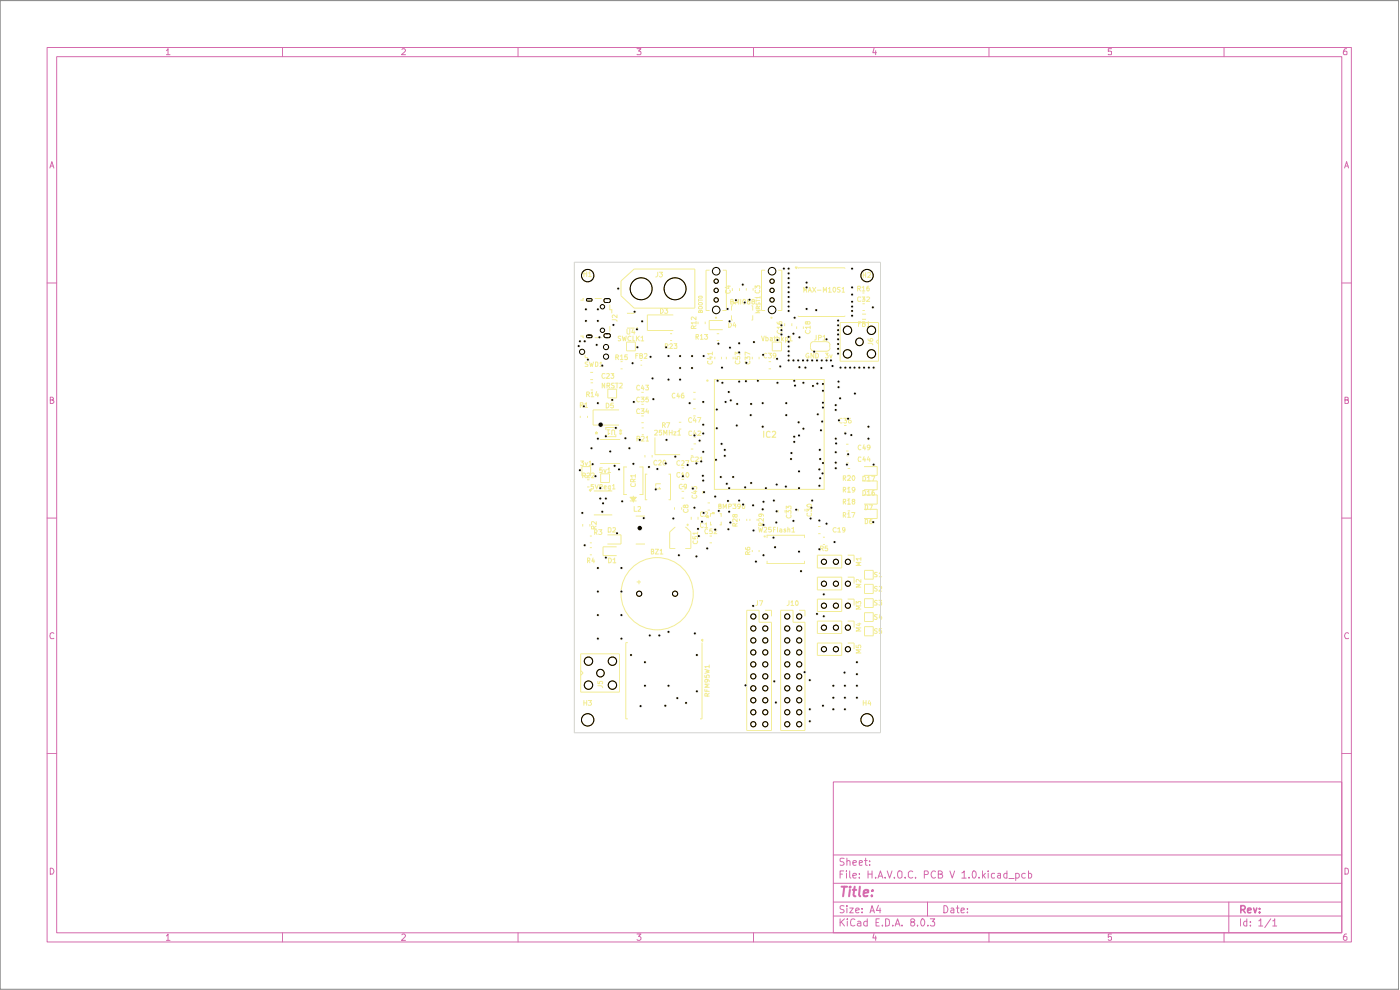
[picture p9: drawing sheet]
<svg xmlns="http://www.w3.org/2000/svg" width="297mm" height="210mm" viewBox="0 0 297 210" stroke-linecap="round" stroke-linejoin="round" font-family="sans-serif">
<g fill="none" stroke="#d56bad" stroke-width=".21">
<path d="M10 10.1h276.7v189.7h-276.7zM12 12h272.6v185.9h-272.6zM35.3 10.8l.3-.5v1.3M35.3 11.6h.8M59.9 10.1v1.9M85.3 10.5l.1-.2h.4l.2 .5-.8 .8h.8M109.9 10.1v1.9M135.1 10.3h.9l-.5 .5 .4 .1 .1 .5-.2 .2-.7-.1M159.9 10.1v1.9M185.4 10.2l-.2 1h.7M185.8 10.8v.8M209.8 10.1v1.9"/>
<path d="M235.8 10.3h-.7v.6h.7v.6h-.7M259.7 10.1v1.9M285.7 10.3l-.5 .1-.1 .3-.1 .7 .2 .2 .5-.1v-.6l-.5-.1-.2 .3M10.6 35.6l.4-1.3 .4 1.3M10.7 35.2h.6M285.2 35.6l.5-1.3 .4 1.3M285.4 35.2h.6M10 60h2M284.6 60h2.1M10.7 84.8h.5l.1-.3-.2-.3h-.4v1.4h.5l.2-.3v-.2l-.3-.3M285.3 84.8h.6l.1-.4-.7-.2v1.4h.5l.2-.1 .1-.4-.4-.3M10 109.9h2"/>
<path d="M284.6 109.9h2.1M11.4 134.4l-.2-.2-.5 .2-.1 .4 .2 .7 .6-.1M286.1 134.4a.58 .58 0 0 0-.8 .1 .58 .58 0 0 0 .1 .8l.1 .2 .6-.1M10 159.9h2M284.6 159.9h2.1M176.8 165.9h107.8v32h-107.8zM10.7 184.1a.71 .71 0 0 1 .7 .5 .71 .71 0 0 1-.2 .8h-.5zM35.3 198.5l.3-.4v1.4M35.3 199.5h.8M59.9 197.9v1.9M85.3 198.3l.1-.2h.4l.2 .4-.8 1h.8M109.9 197.9v1.9"/>
<path d="M135.1 198.1h.9l-.5 .5h.2l.3 .3v.3l-.3 .3h-.4l-.2-.2M159.9 197.9v1.9M176.8 194.3h107.8M176.8 191.3h107.8M176.8 187.4h107.8M176.8 181.4h107.8M178.2 194.9v1.5M178.2 185.4h.5M178.5 195.6l.7 .8M179 184.7h-.8v1.6M179.1 192.2a.64 .64 0 0 0-.9 .1v.4l.7 .3 .2 .4a.6 .6 0 0 1-.9 .1M179.1 182.1a.64 .64 0 0 0-.9 .1v.4l.7 .3 .2 .4a.6 .6 0 0 1-.9 .2"/>
<path d="M179.2 194.9l-1 .8M179.6 184.7v.2M179.6 185.3v1M179.7 192.1v.2M179.7 182.7v-.1a.36 .36 0 0 1 .6 .2v.8M179.7 182v1.6M179.7 192.6v1M179.7 194.9v.2M179.7 195.4v1M180.3 192.6h.7l-.7 1h.7M180.3 184.7v1.3l.2 .3M180.9 185.8l.8-.2-.1-.3h-.4l-.3 .1 .1 .8h.6"/>
<path d="M180.9 183l.8-.1-.1-.3-.4-.1-.3 .3 .1 .7h.6M181.4 195.1a.59 .59 0 0 0-.8-.1 .59 .59 0 0 0-.2 .7l.1 .6 .4 .1 .5-.1M181.5 193.1l.8-.1-.1-.3-.4-.1-.3 .3v.6l.3 .1 .4-.1M181.9 195.5h.6l.1 .9M182.3 186.1v.2M182.3 185.3v.1M182.3 183l.7-.1-.2-.4-.5 .1v.9h.6M182.6 195.7l-.5 .1-.2 .3 .2 .3 .5-.1M182.9 193.5v.1M182.9 192.7v.2M183.4 182.5h.6M183.6 182v1.5l.4 .1"/>
<path d="M184 195.5h-.6l-.2 .7a.52 .52 0 0 0 .8 .1M184 194.9v1.5M184.1 185.4h.9M184.1 184.7v1.6M184.5 183.4v.2M184.5 182.6v.2M184.6 193.6l.4-1.5 .5 1.5M184.7 193.2h.7M185 184.7v1.6M185.4 198l-.2 1h.7M185.8 186.1v.2M185.8 198.5v1"/>
<path d="M185.8 195.7h.6M186.3 186.3l.5-1.6 .5 1.6M186.4 192l-.5 1.1h1M186.4 185.8h.7M186.5 194.9h-.7v1.5h.7M186.7 192.6v1M187.2 196.3v.1M187.8 186.1v.2M187.9 194.9h.3a.89 .89 0 0 1 .3 1.4l-.6 .1zM188.2 184.7l.5 1.6 .5-1.6M189.4 196.3v.1M189.7 186.1v.2"/>
<path d="M189.9 196.4l.5-1.5 .5 1.5M190 196h.8M190.6 184.8a.52 .52 0 0 1 .7 .2v1a.49 .49 0 0 1-.5 .3 .49 .49 0 0 1-.4-.5zM191.3 196.3v.1M192 186.1v.2M193.5 195.6l-.3-.2v-.3l.3-.2 .4 .1 .2 .3-.9 .4 .1 .6a.52 .52 0 0 0 .8-.1v-.4l-.4-.2M193.6 184.9l-.4-.2-.5 .4v.8l.5 .4 .4-.2M194.2 186.1v.2M194.6 196.3v.1M195.5 195l.2-.1a.82 .82 0 0 1 .5 .8 .82 .82 0 0 1-.5 .7 1.1 1.1 0 0 1-.2-1.4zM196.1 185.5l.7-.1v-.6l-.7-.1v1.6M196.8 191.3v3"/>
<path d="M196.8 196.3v.1M197.4 194.9h.9l-.5 .6h.2l.3 .2-.1 .6-.6 .1-.2-.1M198.5 184.9l-.1-.1a.5 .5 0 0 0-.8 .3 .67 .67 0 0 0 0 .8 .67 .67 0 0 0 .9 .2M199.1 185.4h.6l.2-.4-.3-.3h-.5v1.6h.5l.3-.2 .1-.3-.4-.4M200.2 192.1a.77 .77 0 0 1 .9 .8 .77 .77 0 0 1-.9 .7zM201.5 184.7l.5 1.6 .5-1.6M201.8 192.7h.5l.1 .9M202.4 193h-.6l-.1 .3 .1 .3 .6-.1M202.9 192.6h.6M203.1 192.1v1.4l.4 .1M203.9 193.1l.7-.1v-.3l-.6-.1-.1 .3v.6l.1 .1 .6-.1M204 185.2l.6-.5v1.6"/>
<path d="M204 186.3h1M205.2 193.5v.1M205.2 192.7v.2M205.6 186.1v.2M206.3 184.9l.3-.2a.82 .82 0 0 1 .5 .8 .82 .82 0 0 1-.5 .8l-.3-.2-.1-.4zM207.7 186.1v.2M208.4 184.7v1.6M208.6 185.7l.4 .6M209 185.3l-.6 .5M209.6 184.7v.2M209.6 185.3v1M209.8 197.9v1.9"/>
<path d="M211 185.3h-.4l-.3 .2 .1 .7h.6M211.7 185.3h.6v1M212.3 185.6l-.5 .1-.2 .2 .2 .4 .5-.1M213.6 185.3h-.4l-.3 .2 .1 .6 .2 .2 .4-.1M213.6 184.7v1.6M214 186.4h1.1M215.5 185.3a.52 .52 0 0 1 .7 .2l-.1 .7h-.6M215.5 185.3v1.5M217.5 185.3a.52 .52 0 0 0-.8 .2l.2 .7h.6M218.2 185.3h.4l.3 .2-.1 .6-.2 .2-.4-.1M218.2 184.7v1.6M235.8 198.1h-.7v.7l.2-.2 .5 .2-.1 .6-.4 .1-.2-.2"/>
<path d="M259.7 197.9v1.9M260.7 191.3v6.6M263.1 194.9v1.5M264.5 195.5l-.4-.1-.3 .3v.5l.3 .2 .4-.1M264.5 194.9v1.5M265.3 196.3v.1M265.3 195.5v.2M267 195.3l.5-.4v1.5M267 196.4h.9M269.6 194.9l-1.3 1.9M270 195.3h.2l.2-.4v1.5M270 196.4h.8"/>
<path d="M285.3 184.1l.7 .2 .1 .6-.3 .5h-.5zM285.7 198.1l-.5 .1-.1 .3-.1 .7 .2 .3 .5-.2v-.6l-.5-.1-.2 .3"/>
</g>
<path d="M263.2 193l.8-.1 .2-.3-.1-.3-.3-.2h-.6v1.5M263.7 193l.5 .6M264.7 193.1l.7-.1-.1-.3-.4-.1-.2 .3 .1 .6h.5M265.9 192.6l.4 1 .3-1M267.2 193.5v.1M267.2 192.7v.2" fill="none" stroke="#d56bad" stroke-width=".34"/>
<path d="M178.5 188.1h1.2M179.1 188.1l-.2 2M180.3 188.8l-.2 1.3M180.4 188.1l-.2 .1h.3l-.1-.1-.1 .2M180.9 188.8h.8M181.3 188.1l-.2 1.7v.2l.4 .1M182.4 188.1l-.2 1.7 .3 .3M183.3 189.4l.9-.1v-.5a.67 .67 0 0 0-.9 .2v1h.7M185 189.9v.2M185.1 188.8l.1 .1h-.2l.1-.1-.1 .2" fill="none" stroke="#d56bad" stroke-width=".42"/>
<path d="M0 .1h296.7v209.7h-296.7z" fill="none" stroke="#848484" stroke-width=".21"/>
<g fill="none" stroke="#f3ed95" stroke-width=".21">
<path d="M135.1 93h.5l.1-.3-.1-.2h-.5v1.1M135.4 93l.3 .6M136.1 92.6h.6v.4l-.6 .6h.6M137.1 92.9l.2-.4v1.1M137.1 93.6h.5M138.9 91.4h.5v.3l-.5 .6h.5M138.9 92.8v3.6h5.4M140.4 91.3h-.5v.5l.1-.2 .4 .2v.4h-.5M140.8 92.3v-1l.3 .6 .4-.6v1M142 91.3v1M142 91.8h.6M142.6 91.3v1"/>
<path d="M142.9 91.6h.5l-.5 .7h.5M143.8 91.5l.3-.2v1M143.8 92.3h.6M144.2 97.8l-.3-.1-.3 .3v.5l.3 .2 .3-.1M144.6 97.8h.5v.3l-.6 .6h.6M144.6 99.2h.5M145.5 97.7h.6l-.4 1M146.7 88.7a.45 .45 0 0 0-.6 .1 .45 .45 0 0 0 0 .6l.2 .2 .4-.1M147.3 88.6l-.2 .6h.6M147.6 88.9v.7M148 88.6h.7l-.4 1M151.6 80.5v23.3h23.2v-23.3"/>
<path d="M179.5 94.2h.5M179.5 95.7h.5M182.6 94.5a.45 .45 0 0 0-.6 .4 .45 .45 0 0 0 .6 .4M183.3 94.3l-.3 .8h.6M183.5 94.7v.7M184.6 94.8l-.1 .2h-.4l-.1-.4 .1-.2 .5 .2-.2 .7-.3 .1M143.1 107.6v.5M144.6 100.7h.5M144.6 107.6v.5M145 108a.51 .51 0 0 0 .3 .7 .51 .51 0 0 0 .7-.2l-.1-.5M145.4 107.3l.2-.2 .4 .1v.4l-.2 .1-.4-.2v-.3l-.2-.1-.3 .2 .1 .3 .2 .1 .2-.2M146.6 109.6v.6"/>
<path d="M148.1 109.6v.6M150.1 112.3a.52 .52 0 0 0-.6 .3 .52 .52 0 0 0 .2 .6l.4-.1M150.5 113.7h.5M150.5 115.1h.5M150.7 110.7v.6h.3M151 109h-.3v.6M151 112.2h-.4l-.1 .5 .5-.1v.6l-.5-.1M151.1 108.7h.5v.3h-.5zM151.5 112.3l.4-.1 .2 .2-.6 .8h.6M153 110.7v.6h-.3M155.9 109.3l.1-.2 .4 .1v.4l-.2 .1-.3-.1-.2-.5-.3 .1v.4l.2 .1 .3-.2M156 111.6l-.1-.5h-.5v.5h1"/>
<path d="M156.4 110.1v.6l-.7-.6-.3 .1 .1 .5M156.4 111l-.4 .3M158.2 116.2v.3l.4 .2 .5-.1v-.4l-.4-.1-.2 .1 .2 .5M158.4 110.1v.4M158.7 117.6l-.1-.5-.3-.1-.1 .2v.4h.9M159.1 110.1v.4M159.1 117l-.4 .3M159.6 116.7v.4M160.6 110.1v.4M161 111.8l.1 1.1 .3-.8 .1 .8 .3-1.1M161 116.7v.4M161.4 109.1h.1v.4l-.5 .1v-.5h.7l.3 .4"/>
<path d="M161.5 111.5v-.5l-.4-.1-.1 .2v.4h1M162 110v.6l-.6-.6h-.4v.6M162 110.9l-.5 .4M162.1 111.9h.5v.4l-.5 .6h.5M162.2 113.7l.1 .1v.1l-.2-.1zM162.7 114v-.5h8v.5M162.7 119v.5h8v-.5M163.6 111.8h-.5v.6l.4-.1 .2 .4-.3 .2-.3-.1M164.1 112.4h.3M164.5 111.8h-.4v1.1M164.9 111.8l.1 1.1M165.4 112.3l.3-.1 .2 .2v.5"/>
<path d="M165.9 112.4h-.4l-.1 .2 .1 .3 .4-.1M166.7 112.3l-.2-.1-.2 .2 .4 .1v.3h-.4M166.8 108.9v-.6l.4 .3v-.2l.2-.1 .4 .1-.1 .5M166.8 107.9v-.5l.4 .3 .1-.3h.4v.5M166.9 109.2a.51 .51 0 0 0 .2 .7 .51 .51 0 0 0 .7-.3l-.1-.4M167.1 112.3h.5v.6M167.1 111.8v1.1M168 112.1l.3-.3v1.1M168 112.9h.6M169.3 107.9v.6M170.8 107.9v.6M171.2 108.5v-.6l.3 .4 .1-.4h.4v.6"/>
<path d="M171.2 107.1a.52 .52 0 0 1 .5-.2 .52 .52 0 0 1 .4 .5l-.1 .1h-.6zM171.3 108.9l-.1 .4 .2 .2h.6l.1-.2-.1-.4M173.4 117.8h5.2v2.7h-5.2zM173.6 111.7h.5M173.6 113.2h.5M174.1 116.3h.5l.1-.3-.6-.2v1M174.3 116.3l.4 .5M174.6 114h.4M174.6 115.5h.4M175.5 115.8h-.4l-.1 .5 .5-.1 .1 .5-.2 .1h-.4M177.4 112l-.4-.1-.3 .5 .3 .5 .4-.1M177.7 112.2l.4-.3v1"/>
<path d="M177.7 112.9h.6M178.9 106.4l.5-.1v-.3l-.5-.1v1M178.9 109.3h.3l.2-.2-.2-.4h-.3v1M179.1 106.4l.3 .5M179.1 109.3l.3 .4M179.2 112.4l-.1 .1-.4-.1v-.4h.5v.6l-.1 .3h-.3M179.8 106.2l.3-.3v1M179.8 109.1l.3-.4v1M179.8 117.8h1.4v1.3M179.8 104.4h.5M179.8 106.9h.6M179.8 105.8h.5"/>
<path d="M179.8 109.7h.6M180.7 108.7h.7l-.5 1M180.9 106.3l-.1-.1v-.3h.5l.1 .3-.6 .3 .1 .4h.3l.2-.2-.2-.4M182.6 119.3h-1l.8 .3-.8 .4h1M182.6 118.5h-1l.3 .4M182.6 118.3v.6M183.3 108h2.8v2h-2.8M183.6 110.2h.3l.2 .1v.6l-.2 .2h-.3zM185 110.2h-.3l-.2 .4 .1 .5h.4v-.5l-.3-.1-.2 .2M158.4 129.5h2.6v2.5h2.7M160.7 127.4v.9l-.3 .1M161.1 127.4h.7l-.4 1"/>
<path d="M162.3 129.5h1.4v1.2M165.6 129.5h2.6v2.5h2.6M167.4 127.4v.8l-.4 .2M167.8 127.8l.3-.4v1M167.8 128.4h.6M168.8 127.5l.2-.1a.55 .55 0 0 1 .3 .5 .55 .55 0 0 1-.3 .5l-.3-.3zM169.5 129.5h1.3v1.2M173.4 122.4h5.2v2.7h-5.2zM173.4 127.1h5.2v2.6h-5.2zM173.4 131.7h5.2v2.7h-5.2zM173.4 136.4h5.2v2.6h-5.2zM179.8 122.4h1.4v1.4"/>
<path d="M179.8 127.1h1.4v1.3M179.8 131.7h1.4v1.4M179.8 136.4h1.4v1.3M181.6 128.2v-.6l.4 .3 .1-.3h.4v.6M181.6 136.9v.4l.5 .1-.1-.5 .5-.1 .1 .3-.1 .3M181.9 132.3h.7M182.3 132.2v.6l-.7-.3M182.6 124h-1l.8 .2-.8 .3h1M182.6 122.9v.6l-.6-.6h-.3v.5M182.6 128.5h-1l.8 .4-.8 .3h1M182.6 137.8h-1l.8 .4-.8 .3h1M182.6 133.2h-1l.8 .3-.8 .4h1"/>
<path d="M183.4 121h1.9v1.9h-1.9zM183.4 124h1.9v1.9h-1.9zM183.4 127h1.9v1.9h-1.9zM183.4 130h1.9v1.8h-1.9zM183.4 132.9h1.9v2h-1.9zM186.1 121.4h-.5a.36 .36 0 0 0 0 .4 .36 .36 0 0 0 .4 .1v.4h-.5M186.1 124.5l-.3-.1-.3 .1 .1 .3 .5 .3-.2 .3-.4-.1M186.1 133.4l-.3-.1-.3 .2v.2l.4 .2 .2 .3-.2 .2-.4-.1M186.1 130.4h-.5v.4l.3 .1 .2 .2-.2 .3-.4-.1M186.1 127.4h-.5l-.1 .3 .5 .2 .1 .3-.1 .2h-.5M186.4 127.3h.6l-.3 .5h.3v.5h-.6M186.5 121.7l.3-.3v.9"/>
<path d="M186.5 124.5h.5v.3l-.6 .6h.6M186.5 122.3h.5M186.7 130.3l-.2 .8h.6M186.9 130.7v.7M187 133.3h-.5v.6h.5v.4h-.5M183.1 148.6v1M183.1 149.1h.6M183.7 148.6v1M184.4 148.6l-.3 .7h.6M184.7 148.9v.7"/>
</g>
<path d="M162 91.5v1.3M163.4 91.7l-.4-.2-.4 .3v.7l.2 .3 .6-.1M163.9 91.7l.4-.2 .2 .4-.7 .9h.7" fill="none" stroke="#f3ed95" stroke-width=".25"/>
<path d="M151.1 108.7h.5v.3h-.5z" fill="#f3ed95"/>
<g fill="none" stroke="#f3ed95" stroke-width=".21">
<path d="M123.6 111.2v.5M124.6 118.9h.5v-.5h-.5v1M124.8 118.9l.3 .5M125.1 116.2h.5M125.1 117.7h.5M125.1 111.2v.5M125.1 113.7h.5M125.1 115.1h.5M125.8 118.4l-.2 .6h.6M126 112.2v-.4l-.2-.2-.3 .1v.5h1M126 118.7v.7M126.2 112.9h.3l.2-.1-.2-.4h-.3v1"/>
<path d="M126.3 112.9l.4 .5M126.5 110.7v.6l-.6-.6h-.4l.1 .6M126.5 111.6l-.5 .3M127 112.4h.7l-.4 .4 .4 .1v.3l-.2 .2-.5-.1M128.9 113.5h2.8v1.9h-2.8M129 111.9h.5l.1 .2v.5l-.1 .3h-.5zM129.1 118.4a.52 .52 0 0 1 .6 .5 .52 .52 0 0 1-.6 .5zM130 112l.5-.1 .1 .5-.6 .5h.6M130 118.7l.4-.3v1M130 119.4h.6M130.8 116h-2.9v1.9h2.9M133.7 106.3h1.3"/>
<path d="M134.2 105.5l.2 .8M134.5 107.4v1.1h.5M134.9 109.5h1.9M134.9 115.4h1.9M135.3 107.5h.6v.4l-.6 .6h.6M138.2 117l.4-.1v-.4h-.4v1l.5-.1v-.3l-.2-.1M139 116.5h.7l-.7 1h.7M140 116.8l.3-.3v1M140 117.5h.6M143.3 111.8l-1.2 1.1v3.4h1.2M145.4 111.8h.1l1.1 1.1v3.4h-1.2M145.6 111.3h.5"/>
<path d="M145.9 111.1v.5M147 113.8v.5h.5v-.5h.4v.5M147.1 114.7l-.1 .3 .2 .3h.5l.3-.3-.1-.3M148 113.1h-1l.2 .3M148 112.9v.5M149.2 108.6l-.4-.1-.2 .3v.5l.2 .3 .4-.1M149.2 111l-.4-.1-.2 .3v.5l.2 .2 .4-.1M149.5 108.6l.4-.1 .2 .3-.6 .8h.6v-.2M149.5 111.2l.4-.3v1M149.5 111.9h.6M149.9 109.5h.5M149.9 109.8l.2-.2 .2 .2"/>
<path d="M152.5 107.4h.4v-.5h-.4v1h.4l.1-.5h-.3M152.7 109h.3v.6M153.4 107.9v-1l.4 .7 .3-.7v1M154.6 107.4h.5l.1-.3-.2-.2h-.4v1M155.4 106.9h.7l-.3 .4 .3 .1-.1 .5-.6-.1M156.9 110.1v.4M157.1 107.4l-.2 .1-.4-.1v-.5h.5l.1 .2-.2 .8h-.4M157.6 106.9h.3l.1 .2-.1 .8h-.3l-.1-.2zM135.1 123.4h.8M135.6 123.1v.8M148.8 135.8h.1M148.8 135.8l.3-.2v.5z"/>
<path d="M148.9 136.3v16.2h-.4M123.2 146.8h8.2M123.7 142.7l-.5 .6M123.9 148.6v1M123.9 149.1h.6M124.5 148.6v1M124.8 148.6h.7l-.4 .4 .4 .2v.2l-.2 .2-.5-.1M126.8 145.5h.7l.3 .4M126.8 144.5v.5h.5v-.5h.4l.1 .2v.2l-.1 .1M132.8 152.5h.4M149.5 146.2v.4h1M149.5 143.3v.4l.4 .1v-.5l.1-.1 .5 .1-.1 .5"/>
<path d="M149.5 142l1 .2-.7 .2 .7 .2-1 .2M149.9 144.1l.2 .3-.1 .3h-.4l-.1-.4a.62 .62 0 0 1 1 .1v.2M149.9 146.3v.3M150 147.7v-.5l-.1-.1-.4 .1v.5h1M150.5 145.1h-1l.7 .4-.7 .3h1M150.5 141.4h-1l.3 .2M150.5 147.1l-.5 .3M150.5 141.1v.5"/>
<circle cx="139.4" cy="125.9" r="7.7"/>
</g>
<path d="M148.8 135.8l.3-.2v.5z" fill="#f3ed95"/>
<g fill="none" stroke="#f3ed95" stroke-width=".21">
<path d="M124.1 75.3v.6h.6M124.7 76.8h-.4l-.2 .2 .2 .2 .4 .2v.2l-.6 .1M125.1 76.8l.2 .9 .2-.7 .1 .7 .3-.9M125.2 79h.6M126.3 76.8h.4l.1 .2v.6l-.1 .1h-.4zM127.3 77l.2-.2v.9M127.3 77.7h.5M133 69.8v.9l.2 .2 .4-.1v-1M133 69.6h1.6M133.8 66.5h.8M134.3 69.8l-.3 .7h.7M134.5 70.2v.7"/>
<path d="M135.1 69.5h.1M135.1 69.5l.3 .3h-.5zM137.3 66.8v3.3M152.1 72.2h.5M154.1 75.7v.5M155.5 75.7v.5M156 75.7v.4l.5 .1-.1-.5 .4-.1 .2 .2-.1 .4M156 75.3v-.6l.4 .3v-.2l.4-.1 .2 .1-.1 .5M156 76.5a.47 .47 0 0 0 .5 .7 .47 .47 0 0 0 .4-.7M158.1 76.3v-.6l.4 .3 .1-.3h.4v.6M158.2 76.6l-.1 .3 .2 .3h.5l.3-.2-.1-.4M159.1 75.1l-1-.4v.7"/>
<path d="M159.6 75.7v.5M161 75.7v.5M162.6 75a.45 .45 0 0 0-.6 .4 .45 .45 0 0 0 .6 .5M163 74.9h.7l-.4 .4 .4 .2v.3l-.3 .1h-.4M163.1 78.2h.5M163.1 76.7h.5M164.6 75.4l-.1 .1h-.4l-.1-.4 .2-.2 .4 .2-.2 .8h-.3M171.5 75l-.2-.1-.4 .5 .4 .5h.3v-.4h-.2M171.9 73.7l.2 .5 .5 .2M172.6 74.9v1l-.6-1v1M172.6 72.5h2.8M172.6 74.5h2.8"/>
<path d="M173.1 74.9a.52 .52 0 0 1 .6 .5 .52 .52 0 0 1-.6 .5zM173.1 71.1v.9l-.3 .1M173.7 71.6h.5v-.3l-.5-.2v1M174.6 71.5l.3-.4v1M174.6 72.1h.6M124.5 83.7l.5-.1 .1-.3-.2-.2h-.4v1.1M124.6 88.2v.4M124.7 83.7l.4 .5M125.2 80.5h.6M125.3 81.2h.5M125.3 82.7h.5M125.4 83.4l.2-.3v1.1"/>
<path d="M125.4 84.2h.6M126.3 91.8h.4M126.4 92l.1-.1 .2 .1M126.5 91.6v.3M126.6 83.1l-.3 .7h.7M126.8 83.5v.7M127.3 93.2h4.2M128.3 81.3v1l-.5-1v1M128.5 91.1v-.4h2.1v.4M128.5 92.2v.4h2.1v-.4M128.6 85.5a.52 .52 0 0 1 .6 .5 .52 .52 0 0 1-.6 .5zM128.8 81.8h.5v-.5h-.5v1"/>
<path d="M128.8 91.2h.6M128.9 82.5h1.9v1.9h-1.9zM129 91.2v1l.4-.3M129 81.8l.4 .5M129.8 92.2v-.9l.2-.1 .4 .2v.8M130.1 85.5h-.5l-.1 .5 .5-.1 .1 .5h-.6M130.3 81.3h-.5a.44 .44 0 0 0 .1 .4 .44 .44 0 0 0 .4 .2v.3h-.6M130.6 81.3h.5M130.9 81.3v1M131.3 87h-5.5v3.2h5.5M131.4 92h.5M131.4 91.3h.5"/>
<path d="M131.5 91.8l.2 .1 .1-.1M131.5 91.5l.2-.1 .1 .1M131.5 81.4l.4-.1 .1 .4-.6 .6h.6M131.7 91.1v.3M131.7 91.9v.3M136.1 92.2h.5M151.6 80.5h23.2M178.6 88.8l-.2-.1-.3 .3v.5l.3 .2h.2M179 88.7h.6l-.4 .5h.4v.5h-.6M179.1 90.3h.5M179.1 91.7h.5M179.6 96.7h.5"/>
<path d="M179.6 98.2h.5M179.8 99.4h.5M180.4 88.7l-.4 .3v.7h.3l.3-.1-.2-.4h-.3l-.1 .1M182.6 97l-.4-.1-.2 .5 .2 .5 .4-.1M183.3 96.9l-.3 .6h.6M183.3 99h2.8v1.8h-2.8M183.5 97.2v.7M184.2 96.9l-.2 .6h.6M184.5 97.2v.7M165.1 108.2v.5M166.5 108.2v.5M178.9 101.4l.5-.1v-.3l-.5-.1v1"/>
<path d="M178.9 103.9h.4l.1-.4-.5-.1v1M179.1 101.4l.3 .5M179.1 103.9l.3 .5M179.8 101l.5-.1 .1 .3-.7 .7h.7M179.8 103.7l.3-.3v1M179.8 106.9h.5M179.8 108.4h.5M179.8 100.8h.5M179.8 104.4h.6M179.8 101.9h.5M179.8 103.4h.5M180.9 100.9a.52 .52 0 0 1 .5 .5 .52 .52 0 0 1-.4 .5l-.2-.4z"/>
<path d="M181.4 103.8l-.2 .3h-.3l-.1-.6 .1-.1 .5 .1-.2 .8-.4 .1M183 101a.52 .52 0 0 1 .6 .5 .52 .52 0 0 1-.6 .5zM183 104.1h.5a.58 .58 0 0 1 .1 .6 .58 .58 0 0 1-.6 .4zM183.3 105h2.8v1.9h-2.8M183.3 102h2.8v1.9h-2.8M183.6 107.1h.3l.2 .3v.5l-.3 .2h-.2zM184 101.3l.3-.3v1M184 104.3l.3-.2v1M184 105.1h.6M184.4 107.1h.7l-.4 1M184.9 101h.7l-.4 1M185.4 104.1h-.2l-.2 .2v.7h.5v-.4l-.2-.2-.3 .2"/>
<path d="M133.2 136.3h-.4v16.2M158.4 129.5v25.4h5.3v-22.9M165.6 129.5v25.4h5.2v-22.9M123.2 146.8v-8.1h8.2v8.1M123.2 142.2l.5 .5"/>
</g>
<path d="M135.1 69.5l.3 .3h-.5z" fill="#f3ed95"/>
<g fill="none" stroke="#f3ed95" stroke-width=".21">
<path d="M123.9 57.7v1M123.9 58.1h.6M124.5 57.7v1M124.9 57.9l.2-.2v1M124.9 58.7h.6M131.7 59.6l2.8-2.5h12.9v8.3h-12.9l-2.8-2.7zM139.5 57.7v.7l-.4 .4M139.9 57.7h.6l-.3 .4 .3 .2v.2l-.2 .3-.4-.2M150.5 57.3h-.7v8.6h.7M153.3 57.3h.8v8.6h-.9M162.3 57.3h-.8v8.6h.8M165.1 57.3h.8v8.6h-.9"/>
<path d="M123.2 71.3h.5l.1 .3M123.8 63.3l-.1 .4h-.5M126.2 63.3h1.4M126.2 71.6h1.4M129.4 64.7v1h.4v.7M129.4 69.3v1M129.9 67.8h.7l.3 .4M130.9 66.8v.6l-.7-.6-.3 .2 .1 .4M131.7 71.4h-.6v.2l.6 .3v.3h-.6M132 71.3l.2 1 .2-.8 .3 .8 .1-1M132.9 72.6h1.9v1.8h-1.9zM133 66.5h.8"/>
<path d="M133.9 71.4a.47 .47 0 0 0-.7 .4 .47 .47 0 0 0 .7 .4M134.3 71.3v1h.4M134.9 75.4h.3M135 71.3v1M135.2 71.7l.4 .6M135.4 75h-.5v1M135.6 71.3l-.6 .6M135.7 75.4h.4l.2-.2-.2-.2h-.4v1h.4l.2-.4-.2-.2M135.9 76.5h.3M135.9 77.5h.3M136 71.5l.3-.2v1M136 72.3h.6"/>
<path d="M136.7 75.1l.5-.1v.4l-.5 .6h.5M137.3 70.1h5.5M137.3 66.8h5.5M140.1 65.4h.4l.2 .5-.3 .6h-.3zM141 65.4h.6l-.3 .4 .3 .2v.4h-.6M141.1 73.5h.4l.2-.3-.2-.3h-.4v1M141.4 73.5l.3 .4M142.1 73.1l.4-.2 .2 .3-.6 .7h.6M142.2 70.8h.4M142.2 72.2h.4M143 72.9h.6l-.3 .4 .3 .1v.4h-.6M147.2 69.7v-.4l-.4-.2-.2 .6h1.1"/>
<path d="M147.7 68.5h-1.1l.3 .2M147.7 67.2v.6l-.8-.6-.3 .2 .1 .4M147.7 71.5l.5-.1-.1-.4h-.4v1M147.7 69.1l-.5 .3M147.7 68.2v.5M147.8 71.5l.4 .5M148.1 68.2v.5M148.2 65.2l.1-.2h.5l.2 .4-.2 .1h-.5zM148.2 64.3l.1-.1h.5l.2 .3-.2 .2h-.5zM148.2 63l.1-.2h.5l.2 .3-.2 .1h-.5zM148.2 63.7h.8M148.2 63.5v.4"/>
<path d="M148.6 66l.1-.1 .3 .1v.3h-.8v-.3l.2-.1 .2 .4M148.6 71.2l.2-.2v1M148.6 72h.6M149.4 71h.7l-.3 .3 .3 .2-.1 .4-.4 .1-.2-.2M149.6 68.2v.5M151.8 67.3l.2 .1v.1l-.2-.1zM152.1 70.8h.5M153.3 68h-2.8v1.9h2.8M154 61.6l-.1 .5a.52 .52 0 0 0 .7 .1 .52 .52 0 0 0 .3-.6h-.1M154.3 60.7h.6M154.6 68.4h.3l.3 .4-.3 .6h-.3zM154.6 60.6v.6l-.8-.2"/>
<path d="M155 64l.5-.1v-.3l-.5-.1v1h.4l.2-.3-.2-.2M155.2 66.9v1h.2M155.4 61.1v.6M155.4 64.9h-.2v1M155.7 64.1l.2 .2-.1 .1-.1-.1zM155.8 68.4l-.3 .7h.6M156 64.5v-1l.4 .8 .3-.8v1M156 68.7v.7M156.9 61.1v.6M157.1 63.5v1M157.6 63.6l.3-.1 .3 .2v.6l-.3 .2a.58 .58 0 0 1-.3-.9zM158.3 61.1v.5"/>
<path d="M158.7 63.9l-.1-.1v-.2h.5l-.1 .3-.4 .1v.4l.1 .1 .4-.1v-.4l-.2-.1M159.4 64.9h.3v1M159.7 63.9l-.2-.1v-.2l.4-.1 .2 .2-.2 .2-.4 .1v.4l.2 .1 .4-.2v-.2l-.2-.2M159.7 66.9v1h-.3M159.8 61.1v.5M160.2 61.2v-.6l.3 .4 .1-.4h.5v.6M160.3 61.6l-.1 .4 .2 .1h.6l.2-.3-.1-.2M160.4 65.8h.8l-.8 .5h.8M160.4 63.5v.6M160.4 63.8h.8M160.5 64.2l-.1 .4 .2 .1 .4-.5 .2 .2v.3M160.8 65.5v-.4l-.2-.1-.2 .2v.3h.8"/>
<path d="M161.2 63.1h-.8l.3 .2M161.2 65l-.4 .2M161.2 62.9v.4M163.6 67.3l.2 .1-.1 .1-.2-.1zM123.4 99v1.9h1.9v-1.9M127.3 98.3h4.2M127.8 99.2h-.5v.5h.5l-.1 .5h-.4M128.1 99.6l.3 .6 .2-.6M128.9 99.6l.3-.4v1M125 103.9h.5l-.3 .3zM125.2 104.2h.1M125.9 102.8h-.5v.4h.5l-.1 .5-.4-.1"/>
<path d="M126 104.1h3.9M126 109.2h3.9M126.2 102.8l.4 .9 .3-.9M127.3 103.3l.5-.1v-.3l-.5-.1v.9M127.4 100.5h1.9v1.9h-1.9zM127.4 103.3l.4 .4M128.2 103.4l.4-.1-.1-.3-.3 .1v.6h.4M128.9 100.2h.6M129.5 103v1l-.5 .1M129.5 103.1l-.3-.1-.2 .2v.4l.5 .1M130 103l.2-.2v.9M130 103.7h.5"/>
</g>
<path d="M125 103.9h.5l-.3 .3z" fill="#f3ed95"/>
<g fill="none" stroke="#f3ed95" stroke-width=".21">
<path d="M168.7 56.6h.5l-.3 .4zM168.9 57h.1M169.3 57v-.2h9.9v.2M183.1 57.8v1M183.1 58.3h.5M183.6 57.8v1M184.1 57.9h.6v.4l-.6 .5h.6M161.5 71.3l.4 1 .2-1M162.5 71.6h.4l.1 .2-.2 .5-.3-.1M162.5 71.3v1M163.4 71.6h.4v.7M163.8 71.9l-.4 .1 .1 .3 .3-.1"/>
<path d="M163.8 72.6h2v1.8h-2zM164.2 71.6h.4M164.3 71.3v.9l.3 .1M164.8 71.6l.6 .1v.5h-.6M164.8 68.3l.3 .4h.7v-.5l-.5 .1v.4h.1M164.8 71.3v1M164.9 70.1l-.1 .3 .5 .4 .6-.3-.1-.4M165.8 71.3v1M165.9 69.4h-1.1l.4 .4M165.9 71.9l.3 .4M165.9 69.2v.6M166.2 71.6l-.4 .4"/>
<path d="M166.5 68.6v.6M166.6 72.2h.4v-.6h-.4v1M167.5 71.5l.2-.2v1M167.5 72.3h.6M168 68.6v.6M169 69.3v.5M169.3 67v.1h9.9M170.4 69.3v.5M170.5 62v-1l.3 .6 .3-.6v1M170.9 70.1v.4l.4 .3 .6-.4-.1-.3M171.3 68.4l.1-.2h.4l.1 .2-.1 .3h-.4l-.2-.5-.3 .1v.4h.3l.1-.1M171.4 62l.4-1 .3 1"/>
<path d="M171.5 61.6h.5M171.9 69.4h-1l.2 .4M171.9 69.2v.6M172.4 61l.7 1M172.6 72.5l-.6 .3v.9M173.1 61l-.7 1M173.4 61.6h.8M174.7 62v-1l.3 .6 .3-.6v1M175.1 74.9h.6l-.4 .4 .4 .1v.5h-.6M175.4 72.5a.7 .7 0 0 1 .7 .7M175.8 61.2l.2-.2v1M175.8 62h.6"/>
<path d="M176 75.3l.3 .6 .2-.6M176 73.2v.5M176.1 73.8a.7 .7 0 0 1-.7 .7M176.8 61h.1a.52 .52 0 0 1 .4 .4 .52 .52 0 0 1-.3 .6l-.3-.4zM178.2 61h-.5a.44 .44 0 0 0 .1 .4 .44 .44 0 0 0 .4 .2l-.1 .4-.5-.1M178.2 68.4v8.2h8.2v-8.2M178.6 61.2l.3-.2v1M178.6 62h.6M181.9 61.2h.5l.1-.2v-.3h-.6v1M182.1 68.7h.4M182.2 61.2l.3 .5M182.5 63.1l-.4-.1-.2 .2v.6l.2 .1 .4-.1"/>
<path d="M182.6 68.2h-.5v1.1M182.9 61l.3-.3v1M182.9 63h.6l-.4 .3 .4 .1v.4h-.6M182.9 61.7h.6M183 68.7h.4l.2-.3-.2-.2h-.4v1.1h.4l.2-.2v-.4h-.3M183 62.1h.4M183 63.6h.4M183 64.4h.5M183.9 63.1l.4-.1 .2 .2-.7 .7h.7M184 68.5l.2-.3v1.1M184 69.3h.5M184.1 72.8h.9l.2 .4"/>
<path d="M184.1 71.9l.1 .3 .8 .2 .2-.2-.2-.4-.4 .1v.4l.1 .1M184.3 60.7h-.2l-.2 .3v.6l.3 .1 .2-.1v-.5l-.3-.1-.2 .2M186.4 72.1l-.6 .4 .6 .5M123.1 85.9h.4l.2-.1-.1-.4h-.5v1M123.1 88.2v.4M123.2 97.8h.6l-.4 .3 .4 .1v.4h-.6M123.4 85.9l.3 .5M123.4 99h1.9M124 85.7l.4-.3v1M124 86.4h.6M124.1 98.1l.3 .6 .2-.6M125 98l.2-.2v.9"/>
<path d="M125 98.7h.5M132.9 99.1h-.6v5.8h.6M135.7 99.1h.7v5.8h-.7M136.8 96.5v.5M138.3 96.5v.5M139.4 97.8a.42 .42 0 0 0-.6 0 .42 .42 0 0 0 0 .6l.1 .2h.5M139.7 97.8l.4-.2 .2 .3-.6 .7h.6M140.9 97.6l.3 .3v.6l-.1 .1a.54 .54 0 0 1-.5-.4 .54 .54 0 0 1 .3-.6zM146.6 95.2h.5M146.6 96.7h.5M147.2 97l-.5-.1-.1 .5 .1 .5 .5-.1M147.6 97l.5-.1 .1 .3-.7 .7h.7"/>
<path d="M148.5 97.2l.3-.3v1M148.5 97.9h.6M123.6 100.8h.4l.2-.3-.6-.2v1M123.9 100.8l.3 .5M124.5 100.4l.5-.1 .1 .3-.6 .7h.6M124.5 101.8h.6M124.5 103.3h.6M125.5 100.4l.4-.1 .2 .2-.6 .8h.6M133.7 105.5h1.3l-.6 .8zM133.9 105.5l.5 .8M133.9 102.6l-.1 .3 .2 .3h.5l.3-.2-.1-.4M134.1 105.5l.3 .8"/>
<path d="M134.4 102.2l-.1-.5-.3-.1-.2 .2v.4h1M134.4 105.2v1.3M134.5 105.5l-.1 .8M134.6 105.5l-.2 .8M134.7 105.5l-.3 .8M134.8 100.9h-1l.3 .4M134.8 101.6l-.4 .3M134.8 100.7v.6M134.9 105.5l-.5 .8M137.2 100.6h-.3v5.4h.3M139.1 103.4v.6M139.9 103.4l.2 .3h-1"/>
<path d="M140.1 102.6h-1v.5M141.9 100.6h.3v5.4h-.3M144.2 100.3l-.4-.1-.2 .3v.5l.2 .2 .2 .1 .2-.2M144.6 100.5l.3-.3v1.1M144.6 101.7h.5M144.6 103.2h.5M144.6 104.2h.5M144.6 105.7h.5M144.6 101.3h.5M144.7 102.8l-.3-.1-.3 .3v.5l.3 .2 .3-.1M145.5 100.4l.2-.2a.52 .52 0 0 1 .5 .5 .52 .52 0 0 1-.4 .6l-.3-.3zM145.6 103.1l-.3 .3-.2-.2v-.4h.5v.7l-.4 .2"/>
<path d="M146.8 103.2v.5h.4v-.5h.5l.1 .2v.2l-.1 .1M146.9 105.1l-.1 .4 .3 .2h.5l.2-.3-.1-.3M147.2 104.2h.6M147.5 104.1v.6l-.8-.2M147.6 104.1v.6M149.1 104.1v.6M150.1 106.7h.5M150.1 108.2h.5"/>
</g>
<path d="M168.7 56.6h.5l-.3 .4z" fill="#f3ed95"/>
<g fill="none" stroke="#f3ed95" stroke-width=".21">
<path d="M128.4 79.3l-.6-.1a.52 .52 0 0 0-.1 .7 .52 .52 0 0 0 .6 .3l.1-.1M128.7 79.3l.5-.1 .1 .3-.7 .8h.7M129.6 79.2h.6l-.3 .4 .3 .2-.1 .4-.4 .1-.1-.2M130.6 75.8h.5l.1-.4-.6-.1v1M130.9 75.8l.3 .5M131.6 75.5l.3-.2v1M131.6 76.3h.6M131.7 76.7h.4M131.7 78.2h.4M133.1 75.3h-.5l-.1 .5 .5-.1 .1 .5h-.6M150.2 76.6l-.1 .4 .3 .2h.5l.2-.3-.1-.3M150.5 75.8h.6"/>
<path d="M150.8 75.6v.6l-.8-.2M151.1 75h-1l.3 .3M151.1 74.7v.6M151.6 75.7v.5M153.1 75.7v.5M178.2 68.4h8.2M179.2 67v.1M182.9 66.6h.8M182.9 67.7h.8M183 65.9h.5M135.6 81.9l-.1-.2a.61 .61 0 0 0-.3 1l.4-.1M135.6 86.9v-.1a.52 .52 0 0 0-.6 .3 .52 .52 0 0 0 .2 .6l.4-.1"/>
<path d="M135.6 84.3a.45 .45 0 0 0-.6 .5 .45 .45 0 0 0 .6 .4M136 86.7h.7l-.4 .4 .4 .2v.2l-.2 .2-.5-.1M136 84.2h.7l-.4 .4 .4 .2-.1 .4h-.6M136.1 88.2h.5M136.1 89.7h.5M136.1 83.2h.5M136.1 85.8h.5M136.1 87.2h.5M136.1 84.7h.5M136.1 90.8h.5M136.3 81.7l-.2 .7h.6M136.5 82v.7"/>
<path d="M137 81.7h.6l-.4 .4 .4 .2-.1 .4-.5-.1M137.2 86.7l-.2 .7h.6M137.5 84.2h-.4l-.1 .6 .4-.2 .2 .2-.1 .4h-.5M137.5 87v.7M140.5 90.2h.5l.1-.4-.6-.1v1M140.8 90.2l.3 .5M141.4 89.7h.7l-.5 1M143.2 83.5a.52 .52 0 0 0-.6 .3 .52 .52 0 0 0 .1 .6l.5-.1M143.8 83.4l-.2 .7h.6M144 83.7v.7M144 89.6h.5M144 91h.5"/>
<path d="M145 83.4h-.2a.82 .82 0 0 0-.2 1h.4l.1-.4-.1-.2h-.4l-.1 .2M146.7 91.5l-.4-.1-.2 .2v.6l.2 .2 .4-.1M147.1 88.2h.5M147.1 83.2h.5M147.1 84.7h.5M147.1 86.7h.5M147.2 92.7h.5M147.2 94.1h.5M147.3 91.4l-.1 .7h.5M147.6 91.8v.6M148.1 91.5l.4-.1 .2 .3-.7 .7h.7"/>
</g>
<path d="M150 80.6l.2 .1-.1 .1-.2-.1z" fill="none" stroke="#f3ed95" stroke-width=".25"/>
<path d="M121.8 55.6h65v99.8h-65z" fill="none" stroke="#d0d2cd" stroke-width=".21"/>
<g fill="none" stroke="#000" stroke-width=".21">
<path d="M124.5 63.4l.8-.1 .3 .3-.3 .3h-.6l-.2-.1zM124.5 71.2l.8-.1 .3 .3-.3 .2h-.6l-.2-.1zM124.7 63.3h.6M124.7 71.1h.6M128.3 63.4h1.1l.1 .5-.4 .3-.8-.1-.2-.2zM128.3 70.9h1.1l.1 .4-.4 .3-.8-.1-.2-.2zM128.5 63.3h.6M128.5 70.8h.6"/>
<circle cx="124.7" cy="58.5" r="1.31"/>
<circle cx="151.9" cy="59.6" r=".47"/>
<circle cx="151.9" cy="57.5" r=".8"/>
<circle cx="163.8" cy="59.6" r=".47"/>
<circle cx="163.8" cy="57.5" r=".8"/>
<circle cx="183.9" cy="58.5" r="1.31"/>
<circle cx="123.5" cy="74.6" r=".55"/>
<circle cx="127.8" cy="70.1" r=".47"/>
<circle cx="127.8" cy="65.1" r=".47"/>
<circle cx="128.6" cy="73.6" r=".55"/>
<circle cx="128.6" cy="75.6" r=".55"/>
<circle cx="136" cy="61.3" r="2.33"/>
<circle cx="143.2" cy="61.3" r="2.33"/>
<circle cx="151.9" cy="63.6" r=".47"/>
<circle cx="151.9" cy="61.6" r=".47"/>
<circle cx="151.9" cy="65.7" r=".8"/>
<circle cx="163.8" cy="61.6" r=".47"/>
<circle cx="163.8" cy="63.6" r=".47"/>
<circle cx="163.8" cy="65.7" r=".8"/>
<circle cx="179.8" cy="75.1" r=".89"/>
<circle cx="179.8" cy="70.1" r=".89"/>
<circle cx="182.3" cy="72.5" r=".8"/>
<circle cx="184.9" cy="70.1" r=".89"/>
<circle cx="184.9" cy="75.1" r=".89"/>
<circle cx="174.8" cy="119.2" r=".55"/>
<circle cx="177.3" cy="119.2" r=".55"/>
<circle cx="179.9" cy="119.2" r=".55"/>
<circle cx="135.6" cy="125.9" r=".55"/>
<circle cx="143.2" cy="125.9" r=".55"/>
<circle cx="159.8" cy="133.3" r=".55"/>
<circle cx="159.8" cy="138.4" r=".55"/>
<circle cx="159.8" cy="130.8" r=".55"/>
<circle cx="159.8" cy="135.8" r=".55"/>
<circle cx="162.3" cy="138.4" r=".55"/>
<circle cx="162.3" cy="135.8" r=".55"/>
<circle cx="162.3" cy="130.8" r=".55"/>
<circle cx="162.3" cy="133.3" r=".55"/>
<circle cx="167" cy="130.8" r=".55"/>
<circle cx="167" cy="138.4" r=".55"/>
<circle cx="167" cy="133.3" r=".55"/>
<circle cx="167" cy="135.8" r=".55"/>
<circle cx="169.5" cy="135.8" r=".55"/>
<circle cx="169.5" cy="133.3" r=".55"/>
<circle cx="169.5" cy="138.4" r=".55"/>
<circle cx="169.5" cy="130.8" r=".55"/>
<circle cx="174.8" cy="128.5" r=".55"/>
<circle cx="174.8" cy="123.8" r=".55"/>
<circle cx="174.8" cy="133.1" r=".55"/>
<circle cx="174.8" cy="137.7" r=".55"/>
<circle cx="177.3" cy="133.1" r=".55"/>
<circle cx="177.3" cy="137.7" r=".55"/>
<circle cx="177.3" cy="123.8" r=".55"/>
<circle cx="177.3" cy="128.5" r=".55"/>
<circle cx="179.9" cy="137.7" r=".55"/>
<circle cx="179.9" cy="128.5" r=".55"/>
<circle cx="179.9" cy="133.1" r=".55"/>
<circle cx="179.9" cy="123.8" r=".55"/>
<circle cx="124.7" cy="152.7" r="1.31"/>
<circle cx="124.8" cy="140.3" r=".89"/>
<circle cx="124.8" cy="145.3" r=".89"/>
<circle cx="127.4" cy="142.8" r=".8"/>
<circle cx="129.9" cy="145.3" r=".89"/>
<circle cx="129.9" cy="140.3" r=".89"/>
<circle cx="159.8" cy="143.5" r=".55"/>
<circle cx="159.8" cy="148.5" r=".55"/>
<circle cx="159.8" cy="151.1" r=".55"/>
<circle cx="159.8" cy="140.9" r=".55"/>
<circle cx="159.8" cy="153.6" r=".55"/>
<circle cx="159.8" cy="146" r=".55"/>
<circle cx="162.3" cy="148.5" r=".55"/>
<circle cx="162.3" cy="151.1" r=".55"/>
<circle cx="162.3" cy="143.5" r=".55"/>
<circle cx="162.3" cy="153.6" r=".55"/>
<circle cx="162.3" cy="146" r=".55"/>
<circle cx="162.3" cy="140.9" r=".55"/>
<circle cx="167" cy="143.5" r=".55"/>
<circle cx="167" cy="151.1" r=".55"/>
<circle cx="167" cy="140.9" r=".55"/>
<circle cx="167" cy="146" r=".55"/>
<circle cx="167" cy="153.6" r=".55"/>
<circle cx="167" cy="148.5" r=".55"/>
<circle cx="169.5" cy="148.5" r=".55"/>
<circle cx="169.5" cy="146" r=".55"/>
<circle cx="169.5" cy="143.5" r=".55"/>
<circle cx="169.5" cy="153.6" r=".55"/>
<circle cx="169.5" cy="151.1" r=".55"/>
<circle cx="169.5" cy="140.9" r=".55"/>
<circle cx="183.9" cy="152.7" r="1.31"/>
</g>
<g fill="none" stroke="#ebb500" stroke-width=".21">
<path d="M124.5 63.4l.8-.1 .3 .3-.3 .3h-.6l-.2-.1zM124.5 71.2l.8-.1 .3 .3-.3 .2h-.6l-.2-.1zM124.7 63.3h.6M124.7 71.1h.6M128.3 63.4h1.1l.1 .5-.4 .3-.8-.1-.2-.2zM128.3 70.9h1.1l.1 .4-.4 .3-.8-.1-.2-.2zM128.5 63.3h.6M128.5 70.8h.6"/>
<circle cx="124.7" cy="58.5" r="1.31"/>
<circle cx="151.9" cy="59.6" r=".47"/>
<circle cx="163.8" cy="59.6" r=".47"/>
<circle cx="183.9" cy="58.5" r="1.31"/>
<circle cx="136" cy="61.3" r="2.33"/>
<circle cx="143.2" cy="61.3" r="2.33"/>
<circle cx="151.9" cy="63.6" r=".47"/>
<circle cx="151.9" cy="61.6" r=".47"/>
<circle cx="163.8" cy="61.6" r=".47"/>
<circle cx="163.8" cy="63.6" r=".47"/>
<circle cx="179.8" cy="75.1" r=".89"/>
<circle cx="179.8" cy="70.1" r=".89"/>
<circle cx="182.3" cy="72.5" r=".8"/>
<circle cx="184.9" cy="70.1" r=".89"/>
<circle cx="184.9" cy="75.1" r=".89"/>
<circle cx="174.8" cy="119.2" r=".55"/>
<circle cx="177.3" cy="119.2" r=".55"/>
<circle cx="179.9" cy="119.2" r=".55"/>
<circle cx="135.6" cy="125.9" r=".55"/>
<circle cx="143.2" cy="125.9" r=".55"/>
<circle cx="159.8" cy="133.3" r=".55"/>
<circle cx="159.8" cy="138.4" r=".55"/>
<circle cx="159.8" cy="130.8" r=".55"/>
<circle cx="159.8" cy="135.8" r=".55"/>
<circle cx="162.3" cy="138.4" r=".55"/>
<circle cx="162.3" cy="135.8" r=".55"/>
<circle cx="162.3" cy="130.8" r=".55"/>
<circle cx="162.3" cy="133.3" r=".55"/>
<circle cx="167" cy="130.8" r=".55"/>
<circle cx="167" cy="138.4" r=".55"/>
<circle cx="167" cy="133.3" r=".55"/>
<circle cx="167" cy="135.8" r=".55"/>
<circle cx="169.5" cy="135.8" r=".55"/>
<circle cx="169.5" cy="133.3" r=".55"/>
<circle cx="169.5" cy="138.4" r=".55"/>
<circle cx="169.5" cy="130.8" r=".55"/>
<circle cx="174.8" cy="128.5" r=".55"/>
<circle cx="174.8" cy="123.8" r=".55"/>
<circle cx="174.8" cy="133.1" r=".55"/>
<circle cx="174.8" cy="137.7" r=".55"/>
<circle cx="177.3" cy="133.1" r=".55"/>
<circle cx="177.3" cy="137.7" r=".55"/>
<circle cx="177.3" cy="123.8" r=".55"/>
<circle cx="177.3" cy="128.5" r=".55"/>
<circle cx="179.9" cy="137.7" r=".55"/>
<circle cx="179.9" cy="128.5" r=".55"/>
<circle cx="179.9" cy="133.1" r=".55"/>
<circle cx="179.9" cy="123.8" r=".55"/>
<circle cx="124.7" cy="152.7" r="1.31"/>
<circle cx="124.8" cy="140.3" r=".89"/>
<circle cx="124.8" cy="145.3" r=".89"/>
<circle cx="127.4" cy="142.8" r=".8"/>
<circle cx="129.9" cy="145.3" r=".89"/>
<circle cx="129.9" cy="140.3" r=".89"/>
<circle cx="159.8" cy="143.5" r=".55"/>
<circle cx="159.8" cy="148.5" r=".55"/>
<circle cx="159.8" cy="151.1" r=".55"/>
<circle cx="159.8" cy="140.9" r=".55"/>
<circle cx="159.8" cy="153.6" r=".55"/>
<circle cx="159.8" cy="146" r=".55"/>
<circle cx="162.3" cy="148.5" r=".55"/>
<circle cx="162.3" cy="151.1" r=".55"/>
<circle cx="162.3" cy="143.5" r=".55"/>
<circle cx="162.3" cy="153.6" r=".55"/>
<circle cx="162.3" cy="146" r=".55"/>
<circle cx="162.3" cy="140.9" r=".55"/>
<circle cx="167" cy="143.5" r=".55"/>
<circle cx="167" cy="151.1" r=".55"/>
<circle cx="167" cy="140.9" r=".55"/>
<circle cx="167" cy="146" r=".55"/>
<circle cx="167" cy="153.6" r=".55"/>
<circle cx="167" cy="148.5" r=".55"/>
<circle cx="169.5" cy="148.5" r=".55"/>
<circle cx="169.5" cy="146" r=".55"/>
<circle cx="169.5" cy="143.5" r=".55"/>
<circle cx="169.5" cy="153.6" r=".55"/>
<circle cx="169.5" cy="151.1" r=".55"/>
<circle cx="169.5" cy="140.9" r=".55"/>
<circle cx="183.9" cy="152.7" r="1.31"/>
</g>
<g fill="none" stroke="#ececec" stroke-width=".21">
<path d="M166.2 56.8l.3 .2-.1 .2-.3-.2zM167.2 56.8l.4 .2-.2 .2-.3-.2zM167.2 57.9l.4 .1-.2 .2-.3-.2zM167.2 59.9l.4 .2-.2 .2-.3-.2zM167.2 58.9l.4 .2-.2 .1-.3-.1zM171.1 59.8l.3 .2-.1 .2-.4-.2zM180.7 56.8l.3 .2-.1 .2-.3-.2zM122.7 73.3l.3 .1-.1 .2-.3-.2zM123 72.2l.3 .2-.1 .2-.3-.2zM124 72.2l.3 .2-.1 .2-.3-.2zM124.2 67.9l.3 .2-.1 .2-.3-.2zM124.2 65.5l.3 .2-.1 .1-.3-.1z"/>
<path d="M124.7 76.1l.3 .2-.1 .2-.4-.2zM126.5 73l.3 .2-.1 .2-.3-.2zM126.8 67.9l.3 .2-.1 .2-.3-.2zM126.8 65.5l.3 .2-.1 .1-.3-.1zM127.1 71.4l.3 .2-.1 .2-.3-.2zM127.7 77.4l.3 .2-.1 .2-.3-.2zM130.1 68.8l.3 .2-.1 .1-.3-.1zM131.1 61.1l.3 .2-.1 .1-.3-.1zM134.1 76.9l.4 .2-.2 .2-.3-.2zM134.6 66l.3 .2-.1 .2-.3-.2zM135.1 69.7l.3 .2-.1 .2-.3-.2zM135.2 73.5l.3 .2-.1 .2-.4-.2z"/>
<path d="M136.2 68l.3 .2-.1 .2-.3-.2zM137.9 75.5l.4 .2-.1 .2-.4-.2zM141.2 73.5l.4 .2-.1 .2-.4-.2zM141.8 75.4l.3 .2-.1 .2-.4-.2zM144.2 75.4l.3 .2-.1 .2-.3-.2zM144.2 77.9l.3 .2-.1 .2-.3-.2zM146.8 77.9l.3 .2-.1 .2-.4-.2zM146.8 75.4l.3 .2-.1 .2-.4-.2zM149.2 75.4l.3 .2-.1 .2-.3-.2zM152.3 72.8l.4 .1-.2 .2-.3-.2zM153.1 77.8l.3 .2-.1 .2-.3-.2zM154.3 65.4l.3 .2-.1 .2-.3-.2z"/>
<path d="M154.7 68l.3 .2-.1 .2-.3-.2zM154.8 73.6l.3 .2-.1 .2-.3-.2zM156.1 63.5l.3 .2-.1 .2-.3-.2zM156.7 74.6l.4 .2-.2 .2-.3-.2zM156.7 72.7l.4 .2-.2 .1-.3-.1zM157.5 60.2l.3 .2-.1 .2-.3-.2zM157.9 64l.3 .2-.1 .2-.3-.2zM158.3 76.8l.3 .2-.1 .2-.3-.2zM158.9 63.4l.4 .2-.2 .2-.3-.2zM159.9 72.4l.3 .2-.1 .2-.3-.2zM161.8 75.1l.3 .2-.1 .2-.3-.2zM164.8 76l.3 .2-.1 .1-.3-.1z"/>
<path d="M164.9 72l.3 .2-.1 .2-.3-.2zM165.5 77.6l.3 .2-.1 .2-.3-.2zM165.7 70.8l.3 .2-.1 .2-.3-.2zM165.7 69.9l.3 .2-.1 .1-.3-.1zM165.7 68.9l.3 .1-.1 .2-.3-.2zM167.2 76.3l.4 .2-.2 .2-.3-.2zM167.2 75.3l.4 .2-.2 .2-.3-.2zM167.2 74.4l.4 .1-.2 .2-.3-.2zM167.2 64.9l.4 .2-.2 .2-.3-.2zM167.2 63.9l.4 .2-.2 .1-.3-.1zM167.2 71.3l.4 .2-.2 .2-.3-.2zM167.2 72.3l.4 .2-.2 .2-.3-.2z"/>
<path d="M167.2 61.8l.4 .2-.2 .2-.3-.2zM167.2 65.8l.4 .2-.2 .2-.3-.2zM167.2 62.8l.4 .2-.2 .2-.3-.2zM167.2 60.8l.4 .2-.2 .2-.3-.2zM167.2 73.3l.4 .2-.2 .2-.3-.2zM168.3 76.3l.3 .2-.1 .2-.4-.2zM168.3 70.6l.3 .2-.1 .2-.4-.2zM168.5 67.2l.3 .2-.1 .2-.3-.2zM169.3 76.3l.3 .2-.1 .2-.3-.2zM169.5 77.7l.3 .2-.1 .2-.3-.2zM169.5 71.4l.3 .2-.1 .2-.3-.2zM170.3 76.3l.3 .2-.1 .2-.3-.2z"/>
<path d="M170.8 77.8l.3 .2-.1 .2-.3-.2zM171.1 65.4l.3 .2-.1 .2-.4-.2zM171.1 60.8l.3 .2-.1 .2-.4-.2zM171.2 76.3l.3 .2-.1 .2-.3-.2zM172.2 76.3l.4 .2-.2 .2-.3-.2zM172.7 74.4l.3 .2-.1 .2-.3-.2zM173.1 65.6l.3 .2-.1 .2-.3-.2zM173.3 76.3l.3 .2-.1 .2-.4-.2zM174.2 77.9l.3 .2-.1 .2-.3-.2zM174.3 76.3l.3 .2-.1 .2-.3-.2zM175.3 76.3l.3 .2-.1 .2-.3-.2zM175.3 71.8l.3 .2-.1 .2-.3-.2z"/>
<path d="M176.2 76.3l.3 .2-.1 .2-.3-.2zM176.6 77.5l.3 .2-.1 .2-.4-.2zM177.7 68.9l.4 .1-.2 .2-.3-.2zM177.7 67.8l.4 .2-.2 .2-.3-.2zM177.7 69.9l.4 .2-.2 .1-.3-.1zM177.7 72.8l.4 .2-.2 .2-.3-.2zM177.7 74.9l.4 .2-.2 .1-.3-.1zM177.7 71.8l.4 .2-.2 .2-.3-.2zM177.7 73.9l.4 .1-.2 .2-.3-.2zM177.7 70.8l.4 .2-.2 .2-.3-.2zM178.2 77.8l.4 .2-.1 .2-.4-.2zM179.3 77.8l.3 .2-.1 .2-.3-.2z"/>
<path d="M180.3 77.8l.3 .2-.1 .2-.3-.2zM180.7 63.9l.3 .2-.1 .1-.3-.1zM180.7 66.8l.3 .2-.1 .2-.3-.2zM180.7 65.8l.3 .2-.1 .2-.3-.2zM180.7 60.8l.3 .2-.1 .2-.3-.2zM180.7 64.9l.3 .2-.1 .2-.3-.2zM180.7 62.3l.3 .2-.1 .2-.3-.2zM181.2 77.8l.3 .2-.1 .2-.3-.2zM182.2 77.8l.3 .2-.1 .2-.3-.2zM183.2 77.8l.4 .2-.2 .2-.3-.2zM184.3 77.8l.3 .2-.1 .2-.4-.2zM185.1 65l.3 .2-.1 .2-.3-.2z"/>
<path d="M185.3 77.8l.3 .2-.1 .2-.3-.2zM123 99.6l.3 .2-.1 .2-.3-.2zM123.8 86l.3 .2-.1 .2-.3-.2zM125.4 94.9l.3 .2-.1 .2-.3-.2zM125.7 98.3l.3 .2-.1 .2-.3-.2zM126.8 85.4l.3 .2-.1 .1-.3-.1zM126.8 92.9l.3 .2-.1 .2-.3-.2zM128.5 92.4l.3 .2-.1 .2-.3-.2zM129.4 95.6l.3 .2-.1 .2-.3-.2zM129.8 84.7l.3 .2-.1 .2-.3-.2zM130.3 98.7l.3 .1-.1 .2-.3-.2zM130.6 90.6l.3 .2-.1 .2-.3-.2z"/>
<path d="M131.3 99.4l.3 .2-.1 .2-.4-.2zM132.6 92.8l.3 .2-.1 .2-.3-.2zM133.5 94.9l.3 .2-.1 .2-.4-.2zM134.3 98.2l.3 .2-.1 .2-.3-.2zM134.4 85.1l.3 .2-.1 .2-.3-.2zM135.7 93.2l.3 .1-.1 .2-.3-.2zM137.6 98.9l.3 .2-.1 .2-.3-.2zM138.4 80.1l.3 .2-.1 .2-.3-.2zM138.5 84.5l.4 .2-.2 .2-.3-.2zM139.4 99.3l.3 .2-.1 .2-.3-.2zM141.2 98.2l.3 .1-.1 .2-.3-.2zM141.3 93.2l.3 .1-.1 .2-.3-.2z"/>
<path d="M141.8 80.4l.3 .2-.1 .1-.4-.1zM143.2 96.7l.3 .2-.1 .2-.3-.2zM144.2 80.4l.3 .2-.1 .1-.3-.1zM145.8 98.5l.3 .2-.1 .2-.3-.2zM146.2 85.4l.4 .2-.2 .1-.3-.1zM147.3 92.2l.3 .2-.1 .2-.3-.2zM147.7 98.2l.3 .1-.1 .2-.3-.2zM148.4 93.3l.3 .2-.1 .2-.3-.2zM148.7 97.7l.3 .2-.1 .2-.3-.2zM149.1 95.7l.3 .2-.1 .2-.3-.2zM149.1 91.8l.3 .2-.1 .2-.3-.2zM149.1 85.1l.3 .2-.1 .2-.3-.2z"/>
<path d="M149.1 89.9l.3 .2-.1 .2-.3-.2zM151.8 97.4l.3 .2-.1 .2-.3-.2zM152 86.7l.3 .2-.1 .2-.3-.2zM152 90.7l.3 .2-.1 .2-.3-.2zM152.2 80.6l.3 .2-.1 .2-.3-.2zM153 94l.3 .2-.1 .2-.3-.2zM153.2 81l.3 .2-.1 .2-.3-.2zM153.7 96.5l.3 .2-.1 .2-.3-.2zM153.7 95.3l.3 .2-.1 .1-.3-.1zM153.9 85.1l.3 .2-.1 .2-.3-.2zM154.5 83l.4 .2-.2 .2-.3-.2zM155 84.8l.3 .2-.1 .2-.3-.2z"/>
<path d="M156.2 90.1l.3 .2-.1 .2-.3-.2zM156.3 85.5l.3 .2-.1 .2-.3-.2zM156.7 80.8l.4 .2-.2 .2-.3-.2zM158.2 80.7l.3 .2-.1 .2-.3-.2zM159.2 87.9l.3 .2-.1 .2-.3-.2zM159.3 85.5l.3 .2-.1 .2-.3-.2zM160.7 80.6l.3 .2-.1 .2-.3-.2zM161.7 85.4l.4 .2-.2 .1-.3-.1zM161.7 90.4l.4 .2-.2 .1-.3-.1zM164.9 81l.3 .2-.1 .2-.3-.2zM166.7 87.9l.3 .2-.1 .2-.3-.2zM166.7 85.4l.3 .2-.1 .1-.3-.1z"/>
<path d="M167.7 97.2l.4 .2-.1 .2-.4-.2zM167.8 96l.3 .1-.1 .2-.3-.2zM168.4 92.5l.3 .2-.1 .2-.3-.2zM168.4 93.6l.3 .2-.1 .2-.3-.2zM168.4 80.6l.3 .2-.1 .2-.3-.2zM168.6 81.6l.3 .2-.1 .2-.3-.2zM169.4 89.4l.3 .2-.1 .2-.4-.2zM169.4 99.8l.4 .2-.2 .2-.3-.2zM169.4 92.2l.4 .2-.2 .2-.3-.2zM170.4 81l.3 .2-.1 .2-.3-.2zM170.4 90.8l.3 .2-.1 .2-.3-.2zM172.4 81.7l.3 .2-.1 .2-.3-.2z"/>
<path d="M173.3 81.2l.4 .2-.2 .2-.3-.2zM173.4 87.7l.3 .2-.1 .2-.3-.2zM173.8 99.4l.3 .2-.1 .2-.3-.2zM173.8 95.3l.4 .2-.2 .1-.3-.1zM173.9 97.2l.3 .2-.1 .2-.3-.2zM174.1 91.1l.3 .2-.1 .2-.3-.2zM174.4 89.3l.3 .2-.1 .1-.4-.1zM174.5 82.7l.3 .2-.1 .2-.3-.2zM174.5 85.3l.3 .2-.1 .2-.3-.2zM174.5 81.3l.3 .2-.1 .2-.3-.2zM174.5 86.3l.3 .2-.1 .2-.3-.2zM174.5 98.1l.3 .2-.1 .1-.3-.1z"/>
<path d="M177.2 86.8l.3 .2-.1 .2-.3-.2zM177.2 85.8l.3 .2-.1 .2-.3-.2zM177.2 99.2l.3 .2-.1 .1-.3-.1zM177.2 95.8l.3 .2-.1 .2-.3-.2zM177.2 92.9l.3 .2-.1 .2-.3-.2zM177.2 98l.3 .2-.1 .2-.3-.2zM177.3 93.9l.3 .2-.1 .2-.3-.2zM177.8 80.8l.3 .2-.1 .2-.3-.2zM177.8 82l.3 .2-.1 .2-.3-.2zM177.9 89l.3 .2-.1 .2-.3-.2zM178.2 84.4l.3 .1-.1 .2-.3-.2zM179.3 91.8l.3 .2-.1 .2-.3-.2z"/>
<path d="M179.6 98.4l.3 .2-.1 .2-.3-.2zM179.9 96.2l.3 .2-.1 .2-.4-.2zM179.9 88.7l.3 .2-.1 .1-.4-.1zM180.5 92.1l.3 .2-.1 .2-.3-.2zM181.3 83.3l.3 .2-.1 .2-.3-.2zM184.2 90.4l.3 .2-.1 .1-.3-.1zM184.2 92.9l.3 .2-.1 .2-.3-.2zM185.3 98.4l.3 .2-.1 .2-.3-.2zM123.5 108.7l.3 .1-.1 .2-.3-.2zM124 115.5l.3 .2-.1 .2-.3-.2zM126.3 100.9l.3 .1-.1 .2-.3-.2zM127.3 105.6l.3 .2-.1 .2-.3-.2z"/>
<path d="M127.3 103.4l.3 .2-.1 .2-.3-.2zM127.7 108.4l.3 .2-.1 .2-.3-.2zM127.9 106.6l.3 .2-.1 .2-.3-.2zM128.5 105.6l.3 .2-.1 .2-.3-.2zM128.5 118.1l.3 .2-.1 .2-.3-.2zM130.8 113l.3 .2-.1 .1-.3-.1zM131.9 106.2l.3 .2-.1 .2-.3-.2zM136.5 109.8l.3 .1-.1 .2-.3-.2zM139 103.7l.4 .1-.1 .2-.4-.2zM142.8 109.8l.3 .2-.1 .2-.3-.2zM144 117.6l.3 .2-.1 .2-.4-.2zM144.8 100.9l.3 .1-.1 .2-.3-.2z"/>
<path d="M146.9 103.5l.3 .2-.1 .2-.3-.2zM147.3 107.6l.3 .1-.1 .2-.3-.2zM147.7 117.9l.3 .2-.1 .2-.3-.2zM148 112l.3 .2-.1 .2-.3-.2zM148.2 113.6l.3 .1-.1 .2-.3-.2zM148.9 110.5l.3 .2-.1 .2-.3-.2zM149 100.8l.4 .2-.2 .2-.3-.2zM149.1 101.8l.3 .2-.1 .2-.3-.2zM149.2 108.7l.3 .1-.1 .2-.3-.2zM149.3 104.2l.3 .2-.1 .2-.3-.2zM150 116.2l.3 .2-.1 .2-.3-.2zM151.7 112.2l.3 .2-.1 .2-.3-.2z"/>
<path d="M151.7 105.2l.3 .2-.1 .2-.3-.2zM152.4 108.2l.3 .2-.1 .2-.3-.2zM152.8 101l.4 .2-.1 .2-.4-.2zM154.1 102.5l.3 .2-.1 .1-.3-.1zM154.4 106.1l.3 .2-.1 .2-.3-.2zM154.5 112.1l.3 .2-.1 .2-.4-.2zM154.6 108.4l.3 .2-.1 .2-.3-.2zM154.6 103.4l.3 .2-.1 .2-.3-.2zM154.9 110.7l.3 .2-.1 .2-.3-.2zM155.5 101l.3 .2-.1 .2-.3-.2zM156.7 106l.4 .2-.2 .2-.3-.2zM157.6 106.9l.3 .2-.1 .1-.3-.1z"/>
<path d="M158 103.2l.3 .2-.1 .2-.3-.2zM159.3 102.3l.3 .2-.1 .2-.3-.2zM159.7 107l.3 .2-.1 .2-.3-.2zM159.8 112.4l.3 .2-.1 .2-.3-.2zM160.3 119l.3 .2-.1 .2-.3-.2zM161.7 107.9l.4 .2-.2 .2-.3-.2zM161.9 117.6l.3 .2-.1 .2-.3-.2zM161.9 111.2l.3 .2-.1 .2-.3-.2zM161.9 106.3l.3 .2-.1 .2-.3-.2zM162.4 103.4l.3 .2-.1 .2-.3-.2zM164 113.9l.3 .2-.1 .2-.3-.2zM164.1 106l.3 .2-.1 .2-.3-.2z"/>
<path d="M164.4 115.9l.3 .2-.1 .2-.3-.2zM164.6 110.7l.3 .2-.1 .2-.3-.2zM164.7 108.3l.3 .2-.1 .2-.3-.2zM164.7 102.6l.3 .2-.1 .2-.3-.2zM166.6 103.1l.4 .2-.1 .1-.4-.1zM168.3 110.3l.3 .2-.1 .2-.4-.2zM168.9 108l.3 .2-.1 .1-.4-.1zM169.4 116.9l.4 .2-.2 .1-.3-.1zM169.4 103.4l.4 .2-.2 .2-.3-.2zM171.9 109.8l.3 .2-.1 .2-.3-.2zM172.1 107.6l.3 .1-.1 .2-.3-.2zM172.2 106l.4 .2-.2 .2-.3-.2z"/>
<path d="M173.8 116.4l.3 .1-.1 .2-.3-.2zM173.8 110.3l.3 .1-.1 .2-.3-.2zM173.8 102.9l.3 .2-.1 .2-.3-.2zM173.9 101.3l.3 .2-.1 .2-.3-.2zM174.4 100.3l.4 .2-.2 .1-.3-.1zM175.3 110.9l.3 .2-.1 .2-.3-.2zM177 114.8l.3 .2-.1 .2-.3-.2zM185.2 110.6l.3 .2-.1 .2-.3-.2zM126.8 135.3l.3 .2-.1 .2-.3-.2zM126.8 125.3l.3 .2-.1 .2-.3-.2zM126.8 130.3l.3 .2-.1 .2-.3-.2zM126.8 120.3l.3 .2-.1 .2-.3-.2z"/>
<path d="M131.8 125.3l.3 .2-.1 .2-.3-.2zM131.8 130.3l.3 .2-.1 .2-.3-.2zM131.8 120.3l.3 .2-.1 .2-.3-.2zM131.8 135.3l.3 .2-.1 .2-.3-.2zM133.8 138.8l.3 .2-.1 .2-.3-.2zM137.8 134.6l.3 .2-.1 .2-.3-.2zM139.8 134.6l.3 .2-.1 .2-.3-.2zM141.8 133.9l.3 .2-.1 .2-.4-.2zM147.3 134.2l.4 .2-.2 .2-.3-.2zM147.8 138.8l.3 .2-.1 .2-.3-.2zM159.7 128.4l.3 .2-.1 .2-.3-.2zM169.9 121l.3 .2-.1 .2-.3-.2z"/>
<path d="M173.3 130.1l.3 .2-.1 .1-.4-.1zM174.7 130.6l.3 .2-.1 .2-.3-.2zM174.7 125.9l.3 .2-.1 .2-.3-.2zM135.8 149.6l.3 .2-.1 .2-.3-.2zM136.8 140.3l.3 .2-.1 .2-.3-.2zM136.8 145.3l.3 .2-.1 .2-.3-.2zM141.1 149.5l.3 .2-.1 .2-.3-.2zM141.8 145.3l.3 .2-.1 .2-.4-.2zM143.6 147.9l.3 .2-.1 .2-.3-.2zM145.5 149l.3 .1-.1 .2-.3-.2zM147.8 146.5l.3 .2-.1 .2-.3-.2zM158.1 145.2l.3 .2-.1 .2-.3-.2z"/>
<path d="M164.2 144.4l.3 .2-.1 .2-.3-.2zM164.5 148.9l.3 .2-.1 .1-.3-.1zM170.6 142.4l.3 .2-.1 .2-.3-.2zM171.7 152.8l.3 .2-.1 .2-.3-.2zM171.7 150.3l.3 .2-.1 .2-.3-.2zM171.7 144.1l.3 .2-.1 .2-.3-.2zM174.5 149.5l.3 .2-.1 .2-.3-.2zM176.7 147.9l.3 .1-.1 .2-.3-.2zM176.7 150.3l.3 .2-.1 .2-.3-.2zM176.7 145.3l.3 .2-.1 .2-.3-.2zM179.1 142.5l.3 .2-.1 .2-.3-.2zM179.2 145.3l.3 .2-.1 .2-.3-.2z"/>
<path d="M179.2 147.9l.3 .1-.1 .2-.3-.2zM179.2 150.3l.3 .2-.1 .2-.3-.2zM181.7 140.3l.3 .2-.1 .2-.3-.2zM181.7 142.9l.3 .1-.1 .2-.3-.2zM181.7 147.9l.3 .1-.1 .2-.3-.2zM181.7 145.3l.3 .2-.1 .2-.3-.2z"/>
<circle cx="127.5" cy="90.1" r=".47"/>
<circle cx="135.8" cy="112.1" r=".47"/>
</g>
<g fill="#000">
<path d="M166.2 56.8l.3 .2-.1 .2-.3-.2zM167.2 56.8l.3 .2-.1 .2-.3-.2zM167.2 57.8l.3 .2-.1 .2-.3-.2zM167.2 58.8l.3 .2-.1 .2-.3-.2zM171 59.8l.3 .1-.1 .2-.3-.2zM180.7 56.8l.3 .2-.1 .2-.3-.2zM122.7 73.2l.3 .2-.1 .2-.3-.2zM122.9 72.2l.3 .2-.1 .2-.3-.2zM123.9 72.2l.3 .2-.1 .2-.3-.2zM124.2 67.9l.3 .2-.1 .2-.3-.2zM124.2 65.4l.3 .2-.1 .2-.3-.2zM124.6 76.1l.3 .2-.1 .2-.3-.2z"/>
<path d="M126.5 73l.3 .2-.1 .1-.3-.1zM126.7 67.9l.3 .2-.1 .2-.3-.2zM126.7 65.4l.3 .2-.1 .2-.3-.2zM127.1 71.4l.3 .1-.1 .2-.3-.2zM127.7 77.4l.3 .2-.1 .1-.3-.1zM130 68.7l.3 .2-.1 .2-.3-.2zM131 61l.4 .2-.1 .2-.4-.2zM134.1 76.9l.3 .1-.1 .2-.3-.2zM134.5 65.9l.3 .2-.1 .2-.3-.2zM135 69.7l.3 .1-.1 .2-.3-.2zM135.1 73.5l.3 .2-.1 .1-.3-.1zM136.1 68l.3 .2-.1 .1-.3-.1z"/>
<path d="M137.9 75.5l.3 .2-.1 .2-.3-.2zM141.2 73.5l.3 .2-.1 .1-.3-.1zM141.7 75.3l.3 .2-.1 .2-.3-.2zM144.2 75.3l.3 .2-.1 .2-.3-.2zM144.2 77.9l.3 .2-.1 .2-.3-.2zM146.7 77.9l.3 .2-.1 .2-.3-.2zM146.7 75.3l.3 .2-.1 .2-.3-.2zM149.2 75.3l.3 .2-.1 .2-.3-.2zM152.3 72.7l.3 .2-.1 .2-.3-.2zM153.1 77.8l.3 .2-.1 .2-.3-.2zM154.2 65.3l.4 .2-.2 .2-.3-.2zM154.7 68l.3 .2-.1 .1-.3-.1z"/>
<path d="M154.8 73.6l.3 .1-.1 .2-.4-.2zM156 63.5l.3 .2-.1 .2-.3-.2zM156.7 74.6l.3 .2-.1 .1-.3-.1zM156.7 72.6l.3 .2-.1 .2-.3-.2zM157.5 60.2l.3 .2-.1 .2-.3-.2zM157.9 64l.3 .2-.1 .2-.3-.2zM158.2 76.8l.3 .2-.1 .2-.3-.2zM158.9 63.4l.3 .2-.1 .2-.3-.2zM159.8 72.4l.3 .2-.1 .1-.3-.1zM161.8 75.1l.3 .2-.1 .2-.3-.2zM164.7 75.9l.4 .2-.2 .2-.3-.2zM164.8 71.9l.3 .2-.1 .2-.3-.2z"/>
<path d="M165.4 77.5l.3 .2-.1 .2-.3-.2zM165.7 70.8l.3 .2-.1 .1-.3-.1zM165.7 69.8l.3 .2-.1 .2-.3-.2zM165.7 68.8l.3 .2-.1 .2-.3-.2zM167.2 76.3l.3 .2-.1 .1-.3-.1zM167.2 75.2l.3 .2-.1 .2-.3-.2zM167.2 74.3l.3 .2-.1 .2-.3-.2zM167.2 64.8l.3 .2-.1 .2-.3-.2zM167.2 63.8l.3 .2-.1 .2-.3-.2zM167.2 71.3l.3 .2-.1 .1-.3-.1zM167.2 72.3l.3 .2-.1 .2-.3-.2zM167.2 61.8l.3 .2-.1 .2-.3-.2z"/>
<path d="M167.2 65.8l.3 .2-.1 .1-.3-.1zM167.2 62.8l.3 .2-.1 .2-.3-.2zM167.2 60.8l.3 .2-.1 .1-.3-.1zM167.2 59.8l.3 .2-.1 .2-.3-.2zM167.2 73.3l.3 .2-.1 .2-.3-.2zM168.2 76.3l.3 .2-.1 .1-.3-.1zM168.2 70.6l.3 .2-.1 .2-.3-.2zM168.5 67.2l.3 .2-.1 .2-.3-.2zM169.2 76.3l.3 .2-.1 .1-.3-.1zM169.5 77.7l.3 .2-.1 .2-.3-.2zM169.5 71.4l.3 .1-.1 .2-.3-.2zM170.2 76.3l.4 .2-.1 .1-.4-.1z"/>
<path d="M170.8 77.8l.3 .2-.1 .2-.4-.2zM171 65.3l.3 .2-.1 .2-.3-.2zM171 60.8l.3 .2-.1 .1-.3-.1zM171.2 76.3l.3 .2-.1 .1-.3-.1zM172.2 76.3l.3 .2-.1 .1-.3-.1zM172.6 74.4l.3 .2-.1 .2-.3-.2zM173 65.6l.4 .2-.2 .2-.3-.2zM173.2 76.3l.3 .2-.1 .1-.3-.1zM174.1 77.9l.4 .2-.2 .2-.3-.2zM174.2 76.3l.3 .2-.1 .1-.3-.1zM175.2 76.3l.4 .2-.2 .1-.3-.1zM175.2 71.8l.4 .2-.2 .2-.3-.2z"/>
<path d="M176.2 76.3l.3 .2-.1 .1-.3-.1zM176.5 77.5l.3 .1-.1 .2-.3-.2zM177.7 68.8l.3 .2-.1 .2-.3-.2zM177.7 67.8l.3 .2-.1 .2-.3-.2zM177.7 69.8l.3 .2-.1 .2-.3-.2zM177.7 72.8l.3 .2-.1 .2-.3-.2zM177.7 74.8l.3 .2-.1 .2-.3-.2zM177.7 71.8l.3 .2-.1 .2-.3-.2zM177.7 73.8l.3 .2-.1 .2-.3-.2zM177.7 70.8l.3 .2-.1 .1-.3-.1zM178.2 77.8l.3 .2-.1 .2-.3-.2zM179.2 77.8l.3 .2-.1 .2-.3-.2z"/>
<path d="M180.2 77.8l.4 .2-.2 .2-.3-.2zM180.7 63.8l.3 .2-.1 .2-.3-.2zM180.7 66.8l.3 .2-.1 .2-.3-.2zM180.7 65.8l.3 .2-.1 .1-.3-.1zM180.7 60.8l.3 .2-.1 .1-.3-.1zM180.7 64.8l.3 .2-.1 .2-.3-.2zM180.7 62.3l.3 .2-.1 .2-.3-.2zM181.2 77.8l.3 .2-.1 .2-.3-.2zM182.2 77.8l.3 .2-.1 .2-.3-.2zM183.2 77.8l.3 .2-.1 .2-.3-.2zM184.2 77.8l.3 .2-.1 .2-.3-.2zM185.1 65l.3 .2-.1 .2-.3-.2z"/>
<path d="M185.2 77.8l.3 .2-.1 .2-.3-.2zM122.9 99.5l.3 .2-.1 .2-.3-.2zM123.8 86l.3 .2-.1 .2-.3-.2zM125.4 94.9l.3 .2-.1 .2-.3-.2zM125.6 98.3l.3 .2-.1 .2-.3-.2zM126.7 85.3l.3 .2-.1 .2-.3-.2zM126.7 92.9l.3 .1-.1 .2-.3-.2zM128.4 92.4l.3 .1-.1 .2-.3-.2zM129.4 95.6l.3 .2-.1 .1-.4-.1zM129.8 84.6l.3 .2-.1 .2-.3-.2zM130.3 98.6l.3 .2-.1 .2-.3-.2zM130.5 90.6l.4 .2-.2 .2-.3-.2z"/>
<path d="M131.2 99.4l.3 .2-.1 .2-.3-.2zM132.6 92.8l.3 .2-.1 .2-.3-.2zM133.4 94.9l.3 .2-.1 .2-.3-.2zM134.3 98.2l.3 .2-.1 .2-.3-.2zM134.3 85.1l.4 .2-.1 .1-.4-.1zM135.6 93.1l.3 .2-.1 .2-.3-.2zM137.6 98.9l.3 .2-.1 .1-.3-.1zM138.3 80.1l.3 .2-.1 .2-.3-.2zM138.5 84.5l.3 .2-.1 .2-.3-.2zM139.3 99.3l.4 .2-.2 .2-.3-.2zM141.1 98.1l.3 .2-.1 .2-.3-.2zM141.3 93.1l.3 .2-.1 .2-.3-.2z"/>
<path d="M141.7 80.3l.3 .2-.1 .2-.3-.2zM143.2 96.7l.3 .2-.1 .1-.4-.1zM144.2 80.3l.3 .2-.1 .2-.3-.2zM145.8 98.4l.3 .2-.1 .2-.3-.2zM146.2 85.3l.3 .2-.1 .2-.3-.2zM147.2 92.2l.3 .2-.1 .2-.3-.2zM147.6 98.1l.4 .2-.2 .2-.3-.2zM148.3 93.3l.3 .2-.1 .2-.3-.2zM148.7 97.7l.3 .2-.1 .2-.4-.2zM149.1 95.7l.3 .1-.1 .2-.3-.2zM149.1 91.8l.3 .1-.1 .2-.3-.2zM149.1 85.1l.3 .2-.1 .1-.3-.1z"/>
<path d="M149.1 89.9l.3 .2-.1 .2-.3-.2zM151.8 97.3l.3 .2-.1 .2-.3-.2zM152 86.7l.3 .2-.1 .2-.4-.2zM152 90.7l.3 .1-.1 .2-.4-.2zM152.1 80.6l.3 .2-.1 .2-.3-.2zM153 94l.3 .1-.1 .2-.3-.2zM153.1 81l.4 .2-.2 .2-.3-.2zM153.7 96.5l.3 .2-.1 .2-.4-.2zM153.7 95.2l.3 .2-.1 .2-.4-.2zM153.8 85.1l.3 .2-.1 .1-.3-.1zM154.5 83l.3 .1-.1 .2-.3-.2zM154.9 84.7l.3 .2-.1 .2-.3-.2z"/>
<path d="M156.2 90.1l.3 .2-.1 .1-.3-.1zM156.3 85.5l.3 .2-.1 .2-.3-.2zM156.7 80.8l.3 .1-.1 .2-.3-.2zM158.1 80.7l.4 .2-.2 .1-.3-.1zM159.2 87.9l.3 .2-.1 .1-.4-.1zM159.2 85.5l.4 .2-.2 .2-.3-.2zM160.7 80.6l.3 .2-.1 .2-.3-.2zM161.7 85.3l.3 .2-.1 .2-.3-.2zM161.7 90.3l.3 .2-.1 .2-.3-.2zM164.8 81l.3 .2-.1 .2-.3-.2zM166.7 87.9l.3 .2-.1 .1-.3-.1zM166.7 85.3l.3 .2-.1 .2-.3-.2z"/>
<path d="M167.7 97.2l.3 .2-.1 .2-.3-.2zM167.8 95.9l.3 .2-.1 .2-.3-.2zM168.4 92.4l.3 .2-.1 .2-.3-.2zM168.4 93.5l.3 .2-.1 .2-.3-.2zM168.4 80.6l.3 .2-.1 .2-.3-.2zM168.6 81.6l.3 .2-.1 .2-.4-.2zM169.3 89.4l.3 .2-.1 .2-.3-.2zM169.4 99.8l.3 .2-.1 .2-.3-.2zM169.4 92.2l.3 .2-.1 .2-.3-.2zM170.3 81l.3 .2-.1 .2-.3-.2zM170.3 90.7l.3 .2-.1 .2-.3-.2zM172.4 81.7l.3 .2-.1 .2-.3-.2z"/>
<path d="M173.3 81.2l.3 .2-.1 .2-.3-.2zM173.4 87.7l.3 .2-.1 .2-.3-.2zM173.7 99.4l.3 .2-.1 .2-.3-.2zM173.8 95.2l.3 .2-.1 .2-.3-.2zM173.9 97.2l.3 .2-.1 .2-.3-.2zM174.1 91.1l.3 .2-.1 .2-.4-.2zM174.3 89.2l.3 .2-.1 .2-.3-.2zM174.5 82.7l.3 .2-.1 .2-.3-.2zM174.5 85.2l.3 .2-.1 .2-.3-.2zM174.5 81.3l.3 .1-.1 .2-.3-.2zM174.5 86.3l.3 .1-.1 .2-.3-.2zM174.5 98l.3 .2-.1 .2-.3-.2z"/>
<path d="M177.2 86.8l.3 .2-.1 .1-.3-.1zM177.2 85.7l.3 .2-.1 .2-.3-.2zM177.2 99.1l.3 .2-.1 .2-.3-.2zM177.2 95.7l.3 .2-.1 .2-.3-.2zM177.2 92.9l.3 .1-.1 .2-.3-.2zM177.2 97.9l.3 .2-.1 .2-.3-.2zM177.3 93.9l.3 .2-.1 .2-.3-.2zM177.8 80.8l.3 .1-.1 .2-.3-.2zM177.8 81.9l.3 .2-.1 .2-.3-.2zM177.9 89l.3 .2-.1 .1-.3-.1zM178.1 84.3l.3 .2-.1 .2-.3-.2zM179.2 91.8l.3 .1-.1 .2-.3-.2z"/>
<path d="M179.6 98.4l.3 .2-.1 .1-.3-.1zM179.8 96.2l.3 .2-.1 .1-.3-.1zM179.8 88.6l.3 .2-.1 .2-.3-.2zM180.5 92.1l.3 .2-.1 .2-.3-.2zM181.3 83.3l.3 .2-.1 .2-.4-.2zM184.1 90.3l.3 .2-.1 .2-.3-.2zM184.1 92.9l.3 .1-.1 .2-.3-.2zM185.2 98.4l.3 .2-.1 .1-.3-.1zM123.4 108.6l.3 .2-.1 .2-.3-.2zM123.9 115.5l.3 .2-.1 .1-.3-.1zM126.2 100.8l.3 .2-.1 .2-.3-.2zM127.2 105.6l.4 .1-.2 .2-.3-.2z"/>
<path d="M127.2 103.4l.4 .1-.2 .2-.3-.2zM127.7 108.4l.3 .1-.1 .2-.3-.2zM127.8 106.6l.3 .2-.1 .2-.3-.2zM128.4 105.6l.3 .1-.1 .2-.3-.2zM128.4 118.1l.3 .2-.1 .2-.3-.2zM130.8 112.9l.3 .2-.1 .2-.3-.2zM131.9 106.2l.3 .1-.1 .2-.3-.2zM136.5 109.7l.3 .2-.1 .2-.3-.2zM139 103.6l.3 .2-.1 .2-.3-.2zM142.7 109.8l.3 .2-.1 .2-.3-.2zM143.9 117.6l.3 .2-.1 .2-.3-.2zM144.8 100.8l.3 .2-.1 .2-.3-.2z"/>
<path d="M146.9 103.4l.3 .2-.1 .2-.3-.2zM147.2 107.5l.3 .2-.1 .2-.3-.2zM147.6 117.8l.4 .2-.2 .2-.3-.2zM148 112l.3 .2-.1 .2-.3-.2zM148.1 113.5l.4 .2-.1 .2-.4-.2zM148.8 110.5l.3 .2-.1 .1-.3-.1zM149 100.7l.3 .2-.1 .2-.3-.2zM149.1 101.8l.3 .1-.1 .2-.3-.2zM149.2 108.6l.3 .2-.1 .2-.3-.2zM149.3 104.2l.3 .2-.1 .2-.4-.2zM149.9 116.1l.3 .2-.1 .2-.3-.2zM151.6 112.2l.3 .2-.1 .1-.3-.1z"/>
<path d="M151.6 105.1l.3 .2-.1 .2-.3-.2zM152.4 108.2l.3 .2-.1 .2-.3-.2zM152.8 101l.3 .2-.1 .2-.3-.2zM154.1 102.4l.3 .2-.1 .2-.3-.2zM154.3 106.1l.3 .2-.1 .1-.3-.1zM154.4 112.1l.3 .2-.1 .2-.3-.2zM154.6 108.4l.3 .1-.1 .2-.3-.2zM154.6 103.4l.3 .1-.1 .2-.3-.2zM154.8 110.6l.4 .2-.2 .2-.3-.2zM155.4 101l.3 .2-.1 .2-.3-.2zM156.7 106l.3 .2-.1 .2-.3-.2zM157.5 106.8l.4 .2-.1 .2-.4-.2z"/>
<path d="M158 103.2l.3 .2-.1 .2-.3-.2zM159.2 102.3l.4 .1-.2 .2-.3-.2zM159.7 107l.3 .2-.1 .2-.3-.2zM159.7 112.3l.4 .2-.1 .2-.4-.2zM160.3 118.9l.3 .2-.1 .2-.4-.2zM161.7 107.8l.3 .2-.1 .2-.3-.2zM161.9 117.6l.3 .2-.1 .2-.3-.2zM161.9 111.1l.3 .2-.1 .2-.3-.2zM161.9 106.2l.3 .2-.1 .2-.3-.2zM162.4 103.4l.3 .1-.1 .2-.3-.2zM164 113.9l.3 .1-.1 .2-.3-.2zM164.1 106l.3 .2-.1 .2-.3-.2z"/>
<path d="M164.3 115.9l.3 .2-.1 .2-.3-.2zM164.6 110.6l.3 .2-.1 .2-.3-.2zM164.7 108.3l.3 .2-.1 .1-.4-.1zM164.7 102.6l.3 .2-.1 .2-.4-.2zM166.6 103l.3 .2-.1 .2-.3-.2zM168.2 110.3l.3 .2-.1 .2-.3-.2zM168.8 107.9l.3 .2-.1 .2-.3-.2zM169.4 116.8l.3 .2-.1 .2-.3-.2zM169.4 103.4l.3 .1-.1 .2-.3-.2zM171.9 109.8l.3 .2-.1 .2-.4-.2zM172 107.5l.3 .2-.1 .2-.3-.2zM172.2 106l.3 .2-.1 .2-.3-.2z"/>
<path d="M173.7 116.3l.3 .2-.1 .2-.3-.2zM173.7 110.2l.3 .2-.1 .2-.3-.2zM173.7 102.9l.3 .1-.1 .2-.3-.2zM173.9 101.2l.3 .2-.1 .2-.3-.2zM174.4 100.2l.3 .2-.1 .2-.3-.2zM175.2 110.9l.4 .2-.2 .2-.3-.2zM176.9 114.8l.3 .2-.1 .2-.3-.2zM185.1 110.6l.4 .1-.1 .2-.4-.2zM126.7 135.3l.3 .2-.1 .2-.3-.2zM126.7 125.3l.3 .2-.1 .2-.3-.2zM126.7 130.3l.3 .2-.1 .2-.3-.2zM126.7 120.3l.3 .2-.1 .2-.3-.2z"/>
<path d="M131.7 125.3l.3 .2-.1 .2-.3-.2zM131.7 130.3l.3 .2-.1 .2-.3-.2zM131.7 120.3l.3 .2-.1 .2-.3-.2zM131.7 135.3l.3 .2-.1 .2-.3-.2zM133.8 138.7l.3 .2-.1 .2-.4-.2zM137.7 134.6l.3 .2-.1 .2-.3-.2zM139.8 134.6l.3 .2-.1 .2-.3-.2zM141.7 133.8l.3 .2-.1 .2-.3-.2zM147.3 134.2l.3 .2-.1 .2-.3-.2zM147.7 138.7l.3 .2-.1 .2-.3-.2zM159.7 128.3l.3 .2-.1 .2-.3-.2zM169.8 121l.3 .2-.1 .1-.3-.1z"/>
<path d="M173.2 130l.3 .2-.1 .2-.3-.2zM174.7 130.5l.3 .2-.1 .2-.4-.2zM174.7 125.9l.3 .2-.1 .2-.4-.2zM135.8 149.6l.3 .2-.1 .2-.3-.2zM136.7 140.3l.3 .2-.1 .2-.3-.2zM136.7 145.3l.3 .2-.1 .1-.3-.1zM141 149.5l.4 .2-.2 .2-.3-.2zM141.7 145.3l.3 .2-.1 .1-.3-.1zM143.6 147.9l.3 .2-.1 .2-.3-.2zM145.4 148.9l.4 .2-.2 .2-.3-.2zM147.7 146.5l.3 .1-.1 .2-.3-.2zM158.1 145.2l.3 .2-.1 .2-.4-.2z"/>
<path d="M164.2 144.3l.3 .2-.1 .2-.4-.2zM164.5 148.8l.3 .2-.1 .2-.3-.2zM170.6 142.4l.3 .2-.1 .2-.3-.2zM171.7 152.8l.3 .2-.1 .2-.3-.2zM171.7 150.3l.3 .2-.1 .1-.3-.1zM171.7 144.1l.3 .2-.1 .2-.3-.2zM174.5 149.5l.3 .2-.1 .2-.3-.2zM176.7 147.8l.3 .2-.1 .2-.3-.2zM176.7 150.3l.3 .2-.1 .1-.3-.1zM176.7 145.3l.3 .2-.1 .1-.3-.1zM179.1 142.5l.3 .2-.1 .2-.4-.2zM179.1 145.3l.4 .2-.2 .1-.3-.1z"/>
<path d="M179.1 147.8l.4 .2-.2 .2-.3-.2zM179.1 150.3l.4 .2-.2 .1-.3-.1zM181.7 140.3l.3 .2-.1 .2-.3-.2zM181.7 142.8l.3 .2-.1 .2-.3-.2zM181.7 147.8l.3 .2-.1 .2-.3-.2zM181.7 145.3l.3 .2-.1 .1-.3-.1z"/>
<circle cx="127.4" cy="90.1" r=".47"/>
<circle cx="135.7" cy="112" r=".47"/>
</g>
</svg>
